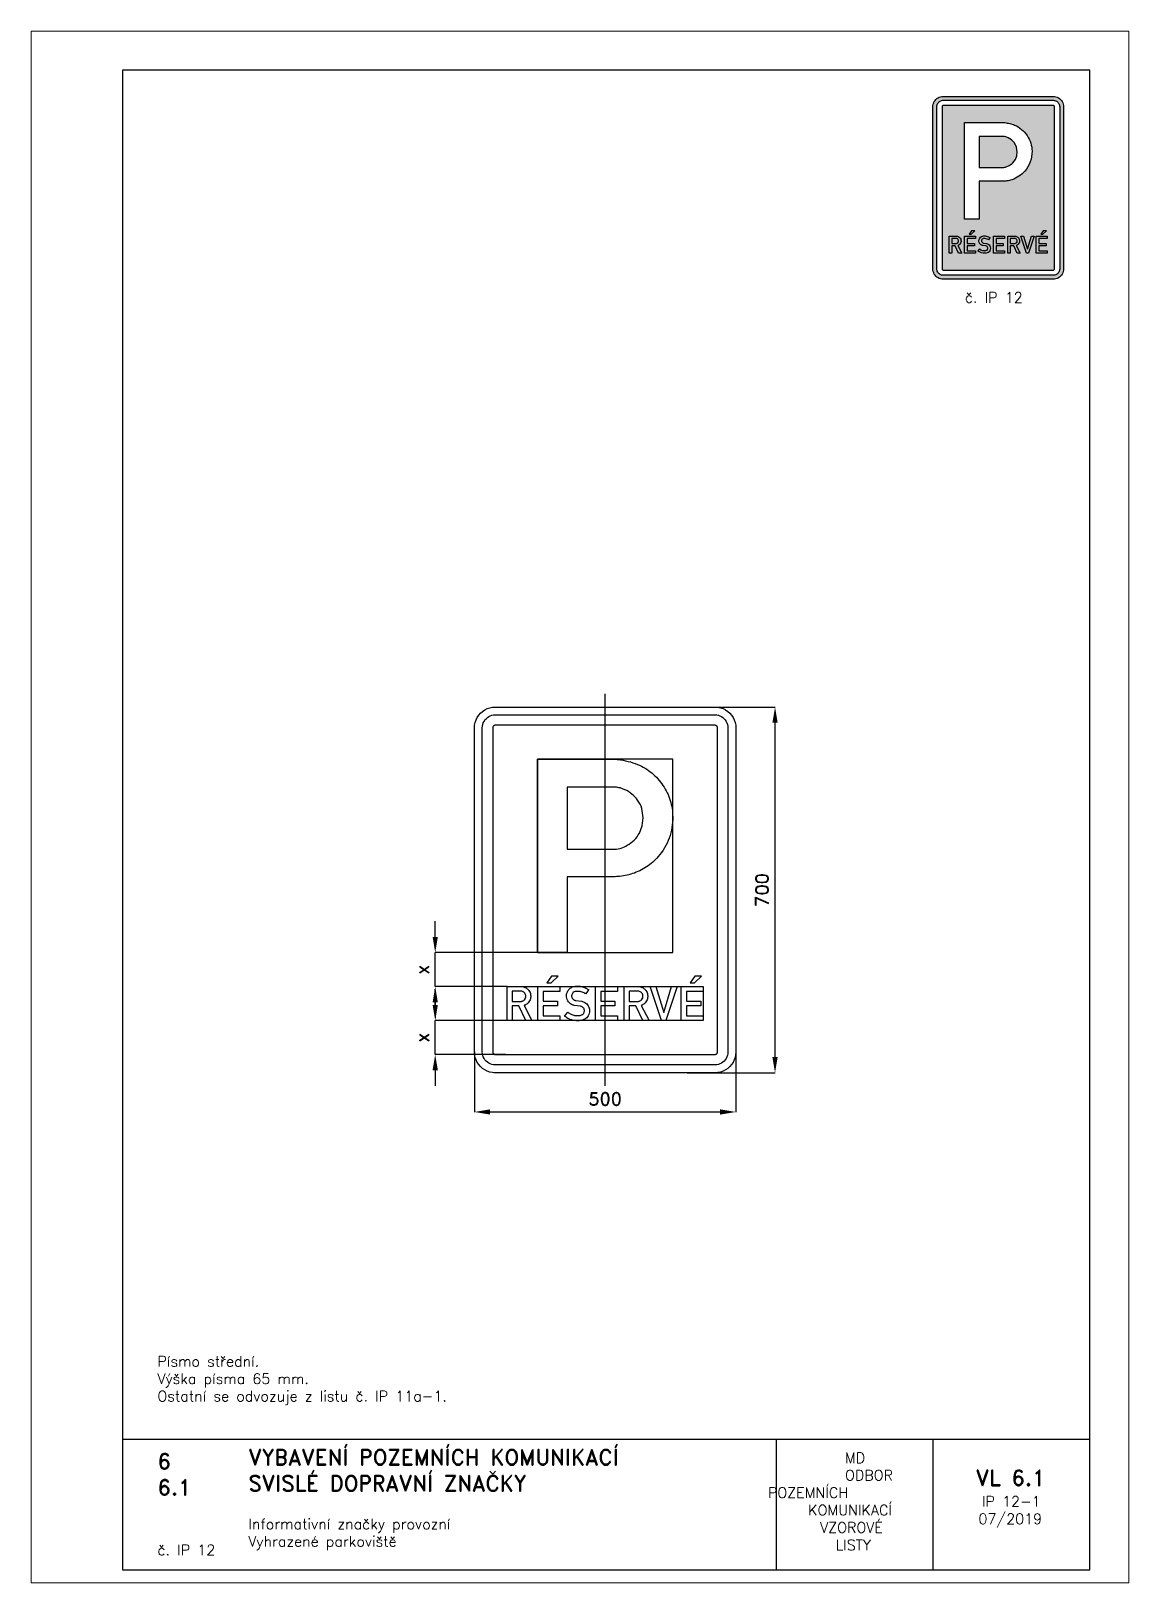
# Paper-space layout 'IP 12-1' of a CAD drawing. Header units: millimetres. Extents: x 0 to 210, y 0 to 297.
# The model-space entities are those that its viewports show. They can reach past a viewport. Long polylines and large blocks are cut down to what shows.
import ezdxf

# ---------------------------------------------------------------- set-up
doc = ezdxf.new("R2010")
doc.units = ezdxf.units.MM
doc.header["$LTSCALE"] = 5
doc.linetypes.add('ČERCHOVANÁX2', pattern=[2, 1, -0.5, 0, -0.5])
doc.linetypes.add('ČÁRKOVANÁX2', pattern=[1.5, 1, -0.5])
for name, color, linetype in [('Kóty', 2, 'Continuous'), ('Rozpiska', 7, 'Continuous'), ('Značka', 7, 'Continuous')]:
    doc.layers.add(name, color=color, linetype=linetype)
doc.layers.add('Rámeček', color=6, linetype='Continuous', plot=False)
doc.styles.get("Standard").update_dxf_attribs({"font": 'romand.shx', "height": 25})
doc.dimstyles.get("Standard").update_dxf_attribs({"dimtxt": 25, "dimasz": 30, "dimexe": 0.18, "dimexo": 0.0625, "dimgap": 12.5, "dimtad": 1, "dimdec": 0, "dimzin": 0, "dimdsep": 46, "dimtxsty": 'Standard', "dimcen": 0.09, "dimadec": 0, "dimazin": 0, "dimtfac": 1, "dimtdec": 0, "dimtofl": 0, "dimtmove": 0, "dimatfit": 3, "dimfxl": 1, "dimtolj": 1, "dimtzin": 0, "dimarcsym": 0})

psp = doc.layouts.new('IP 12-1')

# ---------------------------------------------------------------- texts
at = {"layer": 'Rozpiska', "color": 7, "attachment_point": 1}
for s, width, gutter_width, heights, insert, char_height in [('\\pi6.11905;č. IP 12', 25, 75, [0], (172.4999999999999, 247.0033418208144), 2), ('Písmo střední.\\PVýška písma 65 mm.{\\H1.83333x; }\\POstatní se odvozuje z listu č. IP 11a-1.{\\H1.55556x; }', 155.5010732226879, 100, [0], (24.16971776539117, 43.41559671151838), 2), ('6', 149.04217740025, 100, [0], (24.16971776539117, 24.77143633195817), 3), ('{\\C6;VYBAVENÍ POZEMNÍCH KOMUNIKACÍ\\P}SVISLÉ DOPRAVNÍ ZNAČKY{\\H1.34524x; }', 149.04217740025, 100, [0], (41.56166878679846, 25.56072462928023), 3), ('\\pi14.7414;{\\C6;MD\\P\\pi2.36044;}ODBOR POZEMNÍCH{\\H1.57143x; }\\P\\pi7.69378;KOMUNIKACÍ{\\H1.5x; }\\P\\pi9.97949;{\\C6;VZOROVÉ\\H1.47619x; \\H0.67742x;\\P\\pi12.93187;LISTY\\H1.26984x; }', 33.10184048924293, 100, [0], (140.9534725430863, 24.94523992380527), 2), ('\\pi1.03113;{\\H1.5x;\\C6;VL 6.1\\P\\pi2.22157;\\H0.66667x;IP 12-1\\H1.66666x; \\H0.6x;\\P\\pi1.5549;07/2019\\H1.80159x; }', 16.06225436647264, 100, [0], (179.6550617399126, 21.60975232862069), 2), ('6.1', 149.04217740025, 100, [0], (24.16971776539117, 19.77734483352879), 3), ('{\\C6;Informativní značky provozní\\P}Vyhrazené parkoviště{\\H1.83333x; }', 149.04217740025, 100, [0], (41.56166878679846, 12.28505153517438), 2), ('{\\C6;č. IP 12}', 18.33049291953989, 100, [2.666666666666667], (24.17850368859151, 7.314801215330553), 2)]:
    psp.add_mtext_dynamic_manual_height_columns(s, width=width, gutter_width=gutter_width, heights=heights, dxfattribs=dict(at, insert=insert, char_height=char_height))

msp = doc.modelspace()

# ---------------------------------------------------------------- blocks, each defined once
blk = doc.blocks.new('*D0')
at = {"layer": 'Defpoints', "color": 0, "transparency": 16777216}
for p in [(-250, -310), (250, -310), (250, -425)]:
    blk.add_point(p, dxfattribs=at)
at = {"layer": 'Kóty', "color": 0, "lineweight": -2, "transparency": 16777216}
for p, q in [((-250, -310.0625), (-250, -425.18)), ((250, -310.0625), (250, -425.18)), ((-220, -425), (220, -425))]:
    blk.add_line(p, q, dxfattribs=at)
at = {"layer": 'Kóty', "color": 0, "transparency": 16777216}
for points in [[(-220, -420), (-220, -430), (-250, -425)], [(220, -420), (220, -430), (250, -425)]]:
    blk.add_solid(points, dxfattribs=at)
at = {"layer": 'Kóty', "color": 0, "transparency": 16777216, "insert": (1.530808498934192e-15, -400), "char_height": 25, "attachment_point": 5}
blk.add_mtext('\\A1;500', dxfattribs=at)
blk = doc.blocks.new('*D1')
at = {"layer": 'Defpoints', "color": 0, "transparency": 16777216}
for p in [(134.4095221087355, 350), (325.0000000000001, 350), (156.8502423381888, -350)]:
    blk.add_point(p, dxfattribs=at)
at = {"layer": 'Kóty', "color": 0, "lineweight": -2, "transparency": 16777216}
for p, q in [((134.4720221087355, 350), (325.1800000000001, 350)), ((324.9999999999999, -320), (325.0000000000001, 320)), ((156.9127423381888, -350), (325.1799999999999, -350))]:
    blk.add_line(p, q, dxfattribs=at)
at = {"layer": 'Kóty', "color": 0, "transparency": 16777216}
for points in [[(320.0000000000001, 320), (330.0000000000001, 320), (325.0000000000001, 350)], [(319.9999999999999, -320), (329.9999999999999, -320), (324.9999999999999, -350)]]:
    blk.add_solid(points, dxfattribs=at)
at = {"layer": 'Kóty', "color": 0, "transparency": 16777216, "insert": (300, 4.000452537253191e-14), "char_height": 25, "attachment_point": 5, "rotation": 90}
blk.add_mtext('\\A1;700', dxfattribs=at)
blk = doc.blocks.new('*D2')
at = {"layer": 'Defpoints', "color": 0, "transparency": 16777216}
for p in [(-325, -119.9999999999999), (-129.1919999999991, -120), (-187.5995, -185)]:
    blk.add_point(p, dxfattribs=at)
at = {"layer": 'Kóty', "color": 0, "lineweight": -2, "transparency": 16777216}
for p, q in [((-325, -89.99999999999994), (-325, -59.99999999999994)), ((-129.2544999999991, -120), (-325.18, -119.9999999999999)), ((-187.662, -185), (-325.1800000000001, -184.9999999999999)), ((-325.0000000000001, -214.9999999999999), (-325.0000000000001, -244.9999999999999))]:
    blk.add_line(p, q, dxfattribs=at)
at = {"layer": 'Kóty', "color": 0, "transparency": 16777216}
for points in [[(-330, -89.99999999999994), (-320, -89.99999999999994), (-325, -119.9999999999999)], [(-330.0000000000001, -214.9999999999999), (-320.0000000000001, -214.9999999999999), (-325.0000000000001, -184.9999999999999)]]:
    blk.add_solid(points, dxfattribs=at)
at = {"layer": 'Kóty', "color": 0, "transparency": 16777216, "insert": (-350, -152.5), "char_height": 25, "attachment_point": 5, "rotation": 90}
blk.add_mtext('\\A1;x', dxfattribs=at)
blk = doc.blocks.new('*D3')
at = {"layer": 'Defpoints', "color": 0, "transparency": 16777216}
for p in [(-325, -249.9999999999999), (-187.5995, -250), (-190.4133080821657, -315)]:
    blk.add_point(p, dxfattribs=at)
at = {"layer": 'Kóty', "color": 0, "lineweight": -2, "transparency": 16777216}
for p, q in [((-325, -219.9999999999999), (-325, -189.9999999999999)), ((-187.662, -250), (-325.18, -249.9999999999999)), ((-190.4758080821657, -315), (-325.18, -315)), ((-325, -345), (-325, -375))]:
    blk.add_line(p, q, dxfattribs=at)
at = {"layer": 'Kóty', "color": 0, "transparency": 16777216}
for points in [[(-330, -219.9999999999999), (-320, -220), (-325, -249.9999999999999)], [(-330, -345), (-320, -345), (-325, -315)]]:
    blk.add_solid(points, dxfattribs=at)
at = {"layer": 'Kóty', "color": 0, "transparency": 16777216, "insert": (-349.9999999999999, -282.5000000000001), "char_height": 25, "attachment_point": 5, "rotation": 90}
blk.add_mtext('\\A1;x', dxfattribs=at)

# ---------------------------------------------------------------- dimensions: what is measured, and where the dimension line sits
at = {"layer": 'Kóty'}
dim = msp.add_linear_dim(base=(325.0000000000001, 350), p1=(156.8502423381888, -350), p2=(134.4095221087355, 350), angle=90, dimstyle='Standard', dxfattribs=at)
dim.commit()
dim.dimension.update_dxf_attribs({"geometry": '*D1', "text_midpoint": (300, 4.000452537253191e-14)})
for base, p1, p2, picture, middle in [((-325, -119.9999999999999), (-187.5995, -185), (-129.1919999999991, -120), '*D2', (-350, -152.5)), ((-325, -249.9999999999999), (-190.4133080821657, -315), (-187.5995, -250), '*D3', (-349.9999999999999, -282.5000000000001))]:
    dim = msp.add_linear_dim(base=base, p1=p1, p2=p2, angle=90, text='x', dimstyle='Standard', dxfattribs=at)
    dim.commit()
    dim.dimension.update_dxf_attribs({"geometry": picture, "text_midpoint": middle})
dim = msp.add_linear_dim(base=(250, -425), p1=(-250, -310), p2=(250, -310), dimstyle='Standard', dxfattribs=at)
dim.commit()
dim.dimension.update_dxf_attribs({"geometry": '*D0', "text_midpoint": (1.530808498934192e-15, -400)})

# ---------------------------------------------------------------- linework, layer by layer
at = {"layer": 'Kóty'}
for points in [[(-325.0000000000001, -185.0069999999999), (-325, -119.9999999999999)], [(-325, -315), (-325, -249.9999999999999)]]:
    msp.add_lwpolyline(points, dxfattribs=at)
at = {"layer": 'Značka', "color": 6, "linetype": 'ČERCHOVANÁX2', "ltscale": 5}
msp.add_lwpolyline([(0, -375), (0, 375)], dxfattribs=at)
at = {"layer": 'Značka', "color": 5}
for points in [[(-210, -350), (-210.2000000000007, -349.9995000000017), (-210.2999999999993, -349.9988000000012, -0.0321716), (-215.5, -349.6369999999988), (-220.6000000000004, -348.5822999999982), (-225.5, -346.9226999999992), (-230.1000000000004, -344.5885000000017), (-234.3999999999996, -341.7139999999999), (-238.2999999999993, -338.2842999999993), (-241.7000000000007, -334.4026000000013), (-244.6000000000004, -330.0905999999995), (-246.8999999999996, -325.460500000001), (-248.6000000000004, -320.5548999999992), (-249.7000000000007, -315.4766999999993), (-250, -310.3139999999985), (-250, -310.1569999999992), (-250, -310), (-250, 310), (-250, 310.1569999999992), (-250, 310.3139999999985), (-249.6000000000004, 315.4789999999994), (-248.6000000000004, 320.5550000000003), (-246.8999999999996, 325.4639999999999), (-244.6000000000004, 330.0910000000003), (-241.7000000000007, 334.4019999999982), (-238.2999999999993, 338.2839999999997), (-234.3999999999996, 341.7170000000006), (-230.1000000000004, 344.5889999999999), (-225.5, 346.905999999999), (-220.6000000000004, 348.5819999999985), (-215.5, 349.6539999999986, -0.0367311), (-210.2999999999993, 349.9989999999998), (-210.2000000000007, 350), (-210, 350), (210, 350), (210.2000000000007, 350), (210.2999999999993, 349.9989999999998, -0.0321716), (215.5, 349.6369999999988), (220.6000000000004, 348.5819999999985), (225.5, 346.9229999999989), (230.1000000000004, 344.5889999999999), (234.3999999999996, 341.7139999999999), (238.2999999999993, 338.2839999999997), (241.7000000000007, 334.4029999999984), (244.6000000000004, 330.0910000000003), (246.8999999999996, 325.4599999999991), (248.6000000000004, 320.5550000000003), (249.7000000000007, 315.476999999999), (250, 310.3139999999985), (250, 310.1569999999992), (250, 310), (250, -310), (250, -310.1569999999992), (250, -310.3139999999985), (249.6000000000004, -315.4791000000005), (248.6000000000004, -320.5548999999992), (246.8999999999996, -325.4635999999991), (244.6000000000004, -330.0905999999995), (241.7000000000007, -334.4016999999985), (238.2999999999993, -338.2842999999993), (234.3999999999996, -341.7171999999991), (230.1000000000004, -344.5885000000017), (225.5, -346.9061000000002), (220.6000000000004, -348.5822999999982), (215.5, -349.6542000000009, -0.0367341), (210.2999999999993, -349.9988000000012), (210.2000000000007, -349.9995999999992), (210, -350), (-210, -350)], [(-210, -335), (-210.1000000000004, -334.9997000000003), (-210.2000000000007, -334.9991999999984, -0.0321601), (-213.3999999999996, -334.7730999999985), (-216.6000000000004, -334.1139000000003), (-219.7000000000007, -333.0767000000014), (-222.6000000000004, -331.6178), (-225.2999999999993, -329.8211999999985), (-227.7000000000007, -327.6777000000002), (-229.7999999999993, -325.2515999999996), (-231.6000000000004, -322.5565999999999), (-233.1000000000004, -319.6627999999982), (-234.1000000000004, -316.5967999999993), (-234.7999999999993, -313.4229999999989), (-235, -310.1959999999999), (-235, -310.0980000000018), (-235, -310), (-235, 310), (-235, 310.0980000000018), (-235, 310.1959999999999), (-234.7999999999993, 313.4239999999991), (-234.1000000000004, 316.5970000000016), (-233.1000000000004, 319.6650000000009), (-231.6000000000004, 322.5570000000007), (-229.7999999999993, 325.2510000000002), (-227.7000000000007, 327.6779999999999), (-225.2999999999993, 329.8230000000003), (-222.6000000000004, 331.6179999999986), (-219.7000000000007, 333.0659999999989), (-216.6000000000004, 334.1140000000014), (-213.3999999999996, 334.7839999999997, -0.0367287), (-210.2000000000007, 334.9989999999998), (-210.1000000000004, 335), (-210, 335), (210, 335), (210.1000000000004, 335), (210.2000000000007, 334.9989999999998, -0.0321789), (213.3999999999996, 334.773000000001), (216.6000000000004, 334.1140000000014), (219.7000000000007, 333.0770000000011), (222.6000000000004, 331.6179999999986), (225.2999999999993, 329.8209999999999), (227.7000000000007, 327.6779999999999), (229.7999999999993, 325.2520000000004), (231.6000000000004, 322.5570000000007), (233.1000000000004, 319.6630000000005), (234.1000000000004, 316.5970000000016), (234.7999999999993, 313.4229999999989), (235, 310.1959999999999), (235, 310.0980000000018), (235, 310), (235, -310), (235, -310.0980000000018), (235, -310.1959999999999), (234.7999999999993, -313.4239999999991), (234.1000000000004, -316.5967999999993), (233.1000000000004, -319.6647999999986), (231.6000000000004, -322.5565999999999), (229.7999999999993, -325.2511000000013), (227.7000000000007, -327.6777000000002), (225.2999999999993, -329.8233), (222.6000000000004, -331.6178), (219.7000000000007, -333.0662999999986), (216.6000000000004, -334.1139000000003), (213.3999999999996, -334.7838999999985), (210.2000000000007, -334.9991999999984), (210.1000000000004, -334.9997000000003), (210, -335), (-210, -335)], [(-129.2000000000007, -119.9609999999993), (-129.2000000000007, 250.0390000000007), (20.5, 250.0390000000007), (22.70000000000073, 249.7540000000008), (24.89999999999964, 249.4599999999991, -0.0253522), (43.89999999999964, 246.0109999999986, -0.042933), (62.20000000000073, 240.018, -0.0795852), (89.39999999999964, 223.7220000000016, -0.076468), (110.5, 199.7419999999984, -0.0768591), (124.5, 171.2129999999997, -0.0757333), (129.2000000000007, 139.7710000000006, -0.09403439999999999), (122.6000000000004, 99.08699999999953, -0.0983727), (101.5, 63.84400000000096, -0.0732822), (79.20000000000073, 43.98800000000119, -0.067707), (52.39999999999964, 31.12199999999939, -0.0342059), (38.39999999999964, 27.28199999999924, -0.0378679), (24.10000000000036, 25.49499999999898), (21.70000000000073, 25.38300000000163), (19.29999999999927, 25.30199999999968), (-72.5, 25.30199999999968), (-72.5, -119.9609999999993), (-129.2000000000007, -119.9609999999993)], [(-72.5, 196.8899999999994), (-72.5, 77.87299999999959), (15.10000000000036, 77.87299999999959), (16.79999999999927, 77.875), (18.60000000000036, 77.91100000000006, 0.0671332), (30.89999999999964, 80.10099999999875, 0.0577061), (42.39999999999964, 85.31100000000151, 0.07172569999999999), (55.70000000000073, 95.39600000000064, 0.0745311), (65.5, 108.7829999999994), (71.10000000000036, 122.7849999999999), (72.79999999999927, 137.844000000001), (70.10000000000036, 155.7910000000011, 0.08373560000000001), (62.10000000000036, 171.9150000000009, 0.0733358), (51.29999999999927, 183.4540000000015, 0.0660673), (37.79999999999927, 191.648000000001), (28.70000000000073, 195.0410000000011, 0.0492476), (19.20000000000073, 196.6970000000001), (17.70000000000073, 196.8050000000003), (16.29999999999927, 196.8899999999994), (-72.5, 196.8899999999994)], [(-187.5995, -250), (-187.5995, -185), (-160.2385, -185), (-159.8457, -185.004), (-159.4530999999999, -185.014, -0.05287509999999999), (-156.3955, -185.46, -0.0452575), (-153.454, -186.503, -0.068752), (-149.109, -189.113, -0.0741076), (-145.681, -192.82, -0.062851), (-143.64, -196.494, -0.05966269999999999), (-142.546, -200.553, -0.05513490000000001), (-142.324, -204.494, -0.05518150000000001), (-142.966, -208.386, -0.0623071), (-144.616, -212.541, -0.0630457), (-147.245, -216.166, -0.052742), (-149.947, -218.621, -0.0551957), (-153.0889999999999, -220.432, -0.0114104), (-153.97, -220.811), (-154.862, -221.163), (-139.946, -250), (-151.633, -250), (-164.9104, -222.145), (-177.7141, -222.145), (-177.7141, -250), (-187.5995, -250)], [(-177.7141, -193.761), (-177.7141, -213.471), (-161.7619999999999, -213.471), (-161.3658, -213.454), (-160.9698, -213.431, 0.040793), (-159.1650999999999, -213.155, 0.0494109), (-157.4286, -212.557, 0.110772), (-154.032, -210.071, 0.114757), (-152.005, -206.362, 0.08516699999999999), (-151.544, -203.47, 0.0800837), (-152.039, -200.6, 0.08408500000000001), (-153.49, -197.756, 0.081229), (-155.7969000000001, -195.515, 0.0671005), (-157.9551, -194.306, 0.0821279), (-160.3266, -193.789), (-160.6108, -193.772), (-160.8953, -193.761), (-177.7141, -193.761)], [(-71.03999999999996, -234.061), (-70.42799999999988, -234.575), (-69.80700000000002, -235.077, 0.0391025), (-66.827, -237.044, 0.0320872), (-63.57799999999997, -238.578, 0.0326468), (-60.08999999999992, -239.779, 0.0398948), (-56.49600000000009, -240.46, 0.0244834), (-54.07200000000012, -240.632, 0.0143254), (-51.61400000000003, -240.616, 0.0353125), (-47.93599999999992, -240.302, 0.08414880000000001), (-44.50500000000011, -239.16, 0.0552002), (-42.91100000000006, -238.141, 0.0560403), (-41.57299999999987, -236.79, 0.0573166), (-40.54099999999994, -235.179, 0.056922), (-39.90100000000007, -233.378, 0.0628303), (-39.64200000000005, -231.302, 0.0644265), (-39.91399999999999, -229.22, 0.0858559), (-41.03700000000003, -226.608, 0.0891902), (-42.97399999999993, -224.535, 0.0718193), (-45.01600000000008, -223.337, 0.0592944), (-47.28800000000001, -222.707), (-47.56500000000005, -222.661), (-47.84300000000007, -222.619), (-59.17000000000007, -221.17), (-59.62699999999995, -221.035), (-60.08400000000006, -220.899, -0.0177792), (-62.27199999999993, -220.162, -0.03230420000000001), (-64.36999999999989, -219.213, -0.0621816), (-67.56400000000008, -217.03, -0.0552754), (-70.19299999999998, -214.135, -0.0688244), (-72.69900000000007, -209.734, -0.07290139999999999), (-73.87699999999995, -204.839, -0.0746669), (-73.73500000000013, -199.804, -0.0722564), (-72.13000000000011, -194.973, -0.09460539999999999), (-68.01199999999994, -189.287, -0.103595), (-62.13599999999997, -185.636, -0.0552101), (-58.41599999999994, -184.587, -0.0350965), (-54.55299999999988, -184.221, -0.0294113), (-50.20399999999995, -184.308, -0.0306372), (-45.91300000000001, -184.912, -0.0329365), (-41.26400000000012, -186.13, -0.0299135), (-36.79300000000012, -187.925, -0.0195783), (-34.53199999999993, -189.06, -0.0289275), (-32.39799999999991, -190.403), (-31.98000000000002, -190.705), (-31.56600000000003, -191.012), (-37.14499999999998, -199.009), (-37.86900000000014, -198.561), (-38.60100000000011, -198.122, 0.0318305), (-42.03999999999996, -196.392, 0.0354862), (-45.66300000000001, -195.143, 0.0379125), (-49.35599999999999, -194.377, 0.0356122), (-53.20499999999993, -194.161, 0.05695459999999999), (-57.28800000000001, -194.561, 0.118689), (-60.84300000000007, -196.24, 0.08958150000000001), (-62.654, -198.208, 0.0771487), (-63.75399999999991, -200.695, 0.05096369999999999), (-64.07299999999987, -202.375, 0.0550009), (-64.03199999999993, -204.067, 0.07657230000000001), (-63.35899999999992, -206.448, 0.07020939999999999), (-62.02099999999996, -208.556, 0.053211), (-60.73599999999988, -209.854, 0.0574246), (-59.21100000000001, -210.831, 0.0305619), (-58.38599999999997, -211.193, 0.0329749), (-57.52500000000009, -211.447, 0.019641), (-56.85500000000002, -211.573, 0.00652478), (-56.17799999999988, -211.664), (-45.45299999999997, -213.072), (-45.08300000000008, -213.116), (-44.71499999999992, -213.167, -0.05769059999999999), (-41.70000000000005, -213.994, -0.0453557), (-38.88499999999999, -215.435, -0.06210830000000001), (-35.12899999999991, -218.343, -0.0684562), (-32.26299999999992, -222.097, -0.0673561), (-30.43900000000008, -226.276, -0.0645469), (-29.75800000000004, -230.805, -0.0735355), (-30.28899999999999, -236.056, -0.07569139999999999), (-32.3309999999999, -240.92, -0.06567730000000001), (-35.06099999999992, -244.514, -0.06668289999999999), (-38.60699999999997, -247.258, -0.056078), (-42.42000000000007, -249.011, -0.0382879), (-46.52199999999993, -250.0271, -0.0422), (-52.39100000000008, -250.609, -0.0424756), (-58.24900000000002, -250.1964, -0.0406802), (-63.97299999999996, -248.921, -0.0369096), (-69.44799999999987, -246.77, -0.0289572), (-73.02399999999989, -244.874, -0.0389463), (-76.2940000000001, -242.525), (-76.86300000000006, -242.042), (-77.42399999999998, -241.55), (-71.03999999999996, -234.061)], [(36.28500000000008, -250), (36.28500000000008, -185), (63.64599999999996, -185), (64.03899999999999, -185.004), (64.43100000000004, -185.014, -0.0528746), (67.48900000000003, -185.46, -0.0452559), (70.43000000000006, -186.503, -0.068752), (74.77500000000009, -189.113, -0.0741098), (78.20299999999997, -192.82, -0.06284630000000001), (80.24400000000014, -196.494, -0.05966269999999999), (81.33799999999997, -200.553, -0.0551465), (81.56099999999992, -204.494, -0.05517200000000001), (80.91800000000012, -208.386, -0.0623054), (79.26800000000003, -212.541, -0.063043), (76.63900000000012, -216.166, -0.05274069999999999), (73.9369999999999, -218.621, -0.0551955), (70.79600000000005, -220.432, -0.0114136), (69.91399999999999, -220.811), (69.02199999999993, -221.163), (83.9380000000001, -250), (72.25199999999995, -250), (58.97399999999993, -222.145), (46.17000000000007, -222.145), (46.17000000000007, -250), (36.28500000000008, -250)], [(46.17000000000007, -193.761), (46.17000000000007, -213.471), (62.12200000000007, -213.471), (62.51900000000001, -213.454, 0.00596575), (62.91499999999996, -213.431, 0.0407925), (64.71900000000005, -213.155, 0.0494097), (66.4559999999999, -212.557, 0.110775), (69.85300000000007, -210.071, 0.114759), (71.8789999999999, -206.362, 0.085162), (72.33999999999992, -203.47, 0.0800863), (71.84500000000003, -200.6, 0.0840915), (70.39499999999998, -197.756, 0.0812272), (68.08699999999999, -195.515, 0.0670965), (65.92900000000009, -194.306, 0.0821242), (63.55799999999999, -193.789), (63.27399999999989, -193.772), (62.98900000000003, -193.761), (46.17000000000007, -193.761)]]:
    msp.add_lwpolyline(points, format="xyb", dxfattribs=at)
for points in [[(-210, -315), (210, -315), (210, -315), (210, -315), (210.7000000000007, -314.9550000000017), (211.2999999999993, -314.8230000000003), (211.8999999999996, -314.6150000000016), (212.5, -314.3240000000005), (213.1000000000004, -313.9639999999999), (213.5, -313.5360000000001), (214, -313.0499999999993), (214.2999999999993, -312.5109999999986), (214.6000000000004, -311.9330000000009), (214.7999999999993, -311.3189999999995), (215, -310.6850000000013), (215, -310.0390000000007), (215, -310.0200000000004), (215, -310), (215, 310), (215, 310.0200000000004), (215, 310.0390000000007), (215, 310.6850000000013), (214.7999999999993, 311.3189999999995), (214.6000000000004, 311.9330000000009), (214.2999999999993, 312.5109999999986), (214, 313.0499999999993), (213.5, 313.5360000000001), (213.1000000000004, 313.9650000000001), (212.5, 314.3240000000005), (211.8999999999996, 314.6130000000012), (211.2999999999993, 314.8230000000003), (210.7000000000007, 314.9569999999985), (210, 315), (210, 315), (210, 315), (-210, 315), (-210, 315), (-210, 315), (-210.7000000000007, 314.9550000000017), (-211.2999999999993, 314.8230000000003), (-211.8999999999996, 314.6150000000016), (-212.5, 314.3240000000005), (-213.1000000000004, 313.9639999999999), (-213.5, 313.5360000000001), (-214, 313.0499999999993), (-214.2999999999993, 312.5109999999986), (-214.6000000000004, 311.9330000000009), (-214.7999999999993, 311.3189999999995), (-215, 310.6850000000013), (-215, 310.0390000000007), (-215, 310.0200000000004), (-215, 310), (-215, -310), (-215, -310.0200000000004), (-215, -310.0390000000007), (-215, -310.6850000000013), (-214.7999999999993, -311.3189999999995), (-214.6000000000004, -311.9330000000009), (-214.2999999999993, -312.5109999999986), (-214, -313.0499999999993), (-213.5, -313.5360000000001), (-213.1000000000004, -313.9650000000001), (-212.5, -314.3240000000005), (-211.8999999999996, -314.6130000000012), (-211.2999999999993, -314.8230000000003), (-210.7000000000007, -314.9569999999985), (-210, -315), (-210, -315), (-210, -315)], [(-111.212, -177.896), (-103.36, -177.896), (-89.78800000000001, -165.104), (-102.58, -165.104), (-111.212, -177.896)], [(162.788, -177.896), (170.6399999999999, -177.896), (184.212, -165.104), (171.4200000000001, -165.104), (162.788, -177.896)], [(-128.571, -250), (-128.571, -185.007), (-86.63300000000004, -185.007), (-86.63300000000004, -194.378), (-118.706, -194.378), (-118.706, -212.909), (-91.36599999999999, -212.909), (-91.36599999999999, -221.617), (-118.706, -221.617), (-118.706, -240.765), (-86.70699999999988, -240.765), (-86.70699999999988, -250), (-128.571, -250)], [(-18.38300000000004, -250), (-18.38300000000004, -185.007), (23.55600000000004, -185.007), (23.55600000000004, -194.378), (-8.518000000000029, -194.378), (-8.518000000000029, -212.909), (18.82299999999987, -212.909), (18.82299999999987, -221.617), (-8.518000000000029, -221.617), (-8.518000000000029, -240.765), (23.48099999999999, -240.765), (23.48099999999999, -250), (-18.38300000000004, -250)], [(107.893, -249.993), (86.37599999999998, -185), (96.93100000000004, -185), (111.9829999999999, -234.942), (127.075, -185), (137.5360000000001, -185), (116.059, -249.993), (107.893, -249.993)], [(145.6610000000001, -250), (145.6610000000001, -185.007), (187.5989999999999, -185.007), (187.5989999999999, -194.378), (155.5260000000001, -194.378), (155.5260000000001, -212.909), (182.867, -212.909), (182.867, -221.617), (155.5260000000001, -221.617), (155.5260000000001, -240.765), (187.5250000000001, -240.765), (187.5250000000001, -250), (145.6610000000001, -250)]]:
    msp.add_lwpolyline(points, dxfattribs=at)
at = {"layer": 'Značka', "color": 6, "linetype": 'ČÁRKOVANÁX2', "ltscale": 2.5}
msp.add_lwpolyline([(-129.2000000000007, -119.9609999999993), (129.1829999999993, -119.9609999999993), (129.1829999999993, 250.0390000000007), (-129.2000000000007, 250.0390000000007)], close=True, dxfattribs=at)
msp.add_lwpolyline([(-187.5995, -250), (-187.5995, -185), (187.5999999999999, -185), (187.5999999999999, -250), (-187.5995, -250)], dxfattribs=at)

msp.set_redraw_order([(e.dxf.handle, doc.entitydb.next_handle()) for e in msp.query("TEXT MTEXT ATTDEF DIMENSION ARC_DIMENSION")])  # texts and dimensions are drawn at this point

# ---------------------------------------------------------------- hatches: boundary and pattern name
at = {"layer": 'Značka'}
h = psp.add_hatch(color=170, dxfattribs=at)
h.dxf.hatch_style = 1
edge = h.paths.add_edge_path(flags=0)
edge.add_line((178.54, 261.0019499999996), (178.54, 279.5019499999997))
edge.add_line((178.54, 279.5019499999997), (186.0249999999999, 279.5019499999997))
edge.add_line((186.0249999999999, 279.5019499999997), (186.1349999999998, 279.4876999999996))
edge.add_line((186.1349999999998, 279.4876999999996), (186.2449999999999, 279.4729999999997))
edge.add_arc((185.0205502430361, 270.0247728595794), 9.527238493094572, 76.80681597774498, 82.6158678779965, ccw=False)
edge.add_arc((185.9095587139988, 273.8285448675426), 5.620960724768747, 66.95395994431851, 76.78021101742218, ccw=False)
edge.add_arc((186.2471337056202, 274.3491478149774), 5.010895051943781, 49.97126012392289, 68.17560148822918, ccw=False)
edge.add_arc((186.1006407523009, 274.1577538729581), 5.25168108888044, 32.598624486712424, 50.09046620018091, ccw=False)
edge.add_arc((186.2675555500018, 274.0128696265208), 5.193445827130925, 17.339061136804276, 34.937966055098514, ccw=False)
edge.add_arc((186.1868520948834, 274.0039255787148), 5.273170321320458, -0.1670640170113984, 17.170492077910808, ccw=False)
edge.add_arc((185.9319772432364, 273.8414713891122), 5.529978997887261, -19.953226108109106, 1.5240523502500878, ccw=False)
edge.add_arc((186.1667046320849, 273.7289876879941), 5.271018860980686, 317.8566748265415, 340.32537292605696, ccw=False)
edge.add_arc((186.1486189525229, 273.4793438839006), 5.120720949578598, 303.2998447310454, 320.064121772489, ccw=False)
edge.add_arc((185.925721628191, 273.8025642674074), 5.513253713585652, 287.8971972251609, 303.39176448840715, ccw=False)
edge.add_line((187.6199999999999, 268.5560999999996), (186.9199999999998, 268.3640999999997))
edge.add_arc((185.9738981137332, 273.0295576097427), 4.760420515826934, 272.7826048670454, 281.4634827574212, ccw=False)
edge.add_line((186.2049999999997, 268.2747499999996), (186.085, 268.2691499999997))
edge.add_line((186.085, 268.2691499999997), (185.9649999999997, 268.2650999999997))
edge.add_line((185.9649999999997, 268.2650999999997), (181.375, 268.2650999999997))
edge.add_line((181.375, 268.2650999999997), (181.375, 261.0019499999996))
edge.add_line((181.375, 261.0019499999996), (178.54, 261.0019499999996))
edge = h.paths.add_edge_path(flags=0)
edge.add_line((181.375, 276.8444999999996), (181.375, 270.8936499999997))
edge.add_line((181.375, 270.8936499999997), (185.7549999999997, 270.8936499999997))
edge.add_line((185.7549999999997, 270.8936499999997), (185.8399999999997, 270.8937499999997))
edge.add_line((185.8399999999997, 270.8937499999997), (185.9299999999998, 270.8955499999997))
edge.add_arc((185.8316816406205, 273.229553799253), 2.336073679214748, 272.4121205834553, 287.7791771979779)
edge.add_line((186.5449999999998, 271.0050499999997), (187.1199999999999, 271.2655499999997))
edge.add_arc((185.7031895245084, 273.8246486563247), 2.92512185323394, 298.9705152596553, 315.3734357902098)
edge.add_line((187.7849999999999, 271.7697999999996), (188.2749999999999, 272.4391499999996))
edge.add_line((188.2749999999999, 272.4391499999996), (188.5549999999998, 273.1392499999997))
edge.add_line((188.5549999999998, 273.1392499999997), (188.6399999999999, 273.8921999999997))
edge.add_line((188.6399999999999, 273.8921999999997), (188.5049999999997, 274.7895499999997))
edge.add_line((188.5049999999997, 274.7895499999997), (188.1049999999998, 275.5957499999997))
edge.add_line((188.1049999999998, 275.5957499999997), (187.5649999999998, 276.1726999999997))
edge.add_line((187.5649999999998, 276.1726999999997), (186.8899999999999, 276.5823999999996))
edge.add_line((186.8899999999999, 276.5823999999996), (186.4349999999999, 276.7520499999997))
edge.add_arc((185.778406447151, 274.3892297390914), 2.452352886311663, 74.4701578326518, 85.75343493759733)
edge.add_line((185.9599999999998, 276.8348499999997), (185.8849999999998, 276.8402499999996))
edge.add_line((185.8849999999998, 276.8402499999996), (185.8149999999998, 276.8444999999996))
edge.add_line((185.8149999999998, 276.8444999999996), (181.375, 276.8444999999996))
edge = h.paths.add_edge_path(flags=16)
edge.add_line((174.5, 250.2499999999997), (174.4949999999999, 250.2500149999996))
edge.add_line((174.4949999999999, 250.2500149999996), (174.4899999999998, 250.2500399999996))
edge.add_arc((174.4977369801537, 251.4974365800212), 1.247420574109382, 262.2721961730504, 269.64462735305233, ccw=False)
edge.add_line((174.3299999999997, 250.2613449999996), (174.1699999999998, 250.2943049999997))
edge.add_line((174.1699999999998, 250.2943049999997), (174.0149999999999, 250.3461649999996))
edge.add_line((174.0149999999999, 250.3461649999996), (173.8699999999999, 250.4191099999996))
edge.add_line((173.8699999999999, 250.4191099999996), (173.7349999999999, 250.5089399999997))
edge.add_line((173.7349999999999, 250.5089399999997), (173.6149999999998, 250.6161149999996))
edge.add_line((173.6149999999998, 250.6161149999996), (173.5099999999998, 250.7374199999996))
edge.add_line((173.5099999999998, 250.7374199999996), (173.4199999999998, 250.8721699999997))
edge.add_line((173.4199999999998, 250.8721699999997), (173.3449999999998, 251.0168599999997))
edge.add_line((173.3449999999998, 251.0168599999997), (173.2950000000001, 251.1701599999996))
edge.add_line((173.2950000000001, 251.1701599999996), (173.2599999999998, 251.3288499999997))
edge.add_line((173.2599999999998, 251.3288499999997), (173.25, 251.4901999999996))
edge.add_line((173.25, 251.4901999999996), (173.25, 251.4950999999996))
edge.add_line((173.25, 251.4950999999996), (173.25, 251.4999999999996))
edge.add_line((173.25, 251.4999999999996), (173.25, 282.4999999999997))
edge.add_line((173.25, 282.4999999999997), (173.25, 282.5048999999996))
edge.add_line((173.25, 282.5048999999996), (173.25, 282.5097999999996))
edge.add_line((173.25, 282.5097999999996), (173.2599999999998, 282.6711999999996))
edge.add_line((173.2599999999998, 282.6711999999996), (173.2950000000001, 282.8298499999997))
edge.add_line((173.2950000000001, 282.8298499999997), (173.3449999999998, 282.9832499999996))
edge.add_line((173.3449999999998, 282.9832499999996), (173.4199999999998, 283.1278499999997))
edge.add_line((173.4199999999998, 283.1278499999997), (173.5099999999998, 283.2625499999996))
edge.add_line((173.5099999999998, 283.2625499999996), (173.6149999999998, 283.3838999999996))
edge.add_line((173.6149999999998, 283.3838999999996), (173.7349999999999, 283.4911499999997))
edge.add_line((173.7349999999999, 283.4911499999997), (173.8699999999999, 283.5808999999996))
edge.add_line((173.8699999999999, 283.5808999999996), (174.0149999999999, 283.6532999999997))
edge.add_line((174.0149999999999, 283.6532999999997), (174.1699999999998, 283.7056999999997))
edge.add_line((174.1699999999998, 283.7056999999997), (174.3299999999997, 283.7391999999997))
edge.add_line((174.3299999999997, 283.7391999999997), (174.4899999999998, 283.7499499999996))
edge.add_line((174.4899999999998, 283.7499499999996), (174.4949999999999, 283.7499999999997))
edge.add_line((174.4949999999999, 283.7499999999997), (174.5, 283.7499999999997))
edge.add_line((174.5, 283.7499999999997), (195.4999999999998, 283.7499999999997))
edge.add_line((195.4999999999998, 283.7499999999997), (195.5049999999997, 283.7499999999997))
edge.add_line((195.5049999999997, 283.7499999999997), (195.5099999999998, 283.7499499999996))
edge.add_arc((195.5023534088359, 282.503286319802), 1.246687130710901, 82.27181423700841, 89.64857249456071, ccw=False)
edge.add_line((195.6699999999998, 283.7386499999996), (195.8299999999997, 283.7056999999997))
edge.add_line((195.8299999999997, 283.7056999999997), (195.9849999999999, 283.6538499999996))
edge.add_line((195.9849999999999, 283.6538499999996), (196.1299999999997, 283.5808999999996))
edge.add_line((196.1299999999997, 283.5808999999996), (196.2649999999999, 283.4910499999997))
edge.add_line((196.2649999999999, 283.4910499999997), (196.3849999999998, 283.3838999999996))
edge.add_line((196.3849999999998, 283.3838999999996), (196.4899999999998, 283.2625999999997))
edge.add_line((196.4899999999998, 283.2625999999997), (196.5799999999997, 283.1278499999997))
edge.add_line((196.5799999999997, 283.1278499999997), (196.6549999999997, 282.9831499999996))
edge.add_line((196.6549999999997, 282.9831499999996), (196.7049999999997, 282.8298499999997))
edge.add_line((196.7049999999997, 282.8298499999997), (196.7399999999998, 282.6711499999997))
edge.add_line((196.7399999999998, 282.6711499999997), (196.7499999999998, 282.5097999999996))
edge.add_line((196.7499999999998, 282.5097999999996), (196.7499999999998, 282.5048999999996))
edge.add_line((196.7499999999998, 282.5048999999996), (196.7499999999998, 282.4999999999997))
edge.add_line((196.7499999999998, 282.4999999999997), (196.7499999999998, 251.4999999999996))
edge.add_line((196.7499999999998, 251.4999999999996), (196.7499999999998, 251.4950999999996))
edge.add_line((196.7499999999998, 251.4950999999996), (196.7499999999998, 251.4901999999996))
edge.add_line((196.7499999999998, 251.4901999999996), (196.7399999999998, 251.3287999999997))
edge.add_line((196.7399999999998, 251.3287999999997), (196.7049999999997, 251.1701599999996))
edge.add_line((196.7049999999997, 251.1701599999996), (196.6549999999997, 251.0167599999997))
edge.add_line((196.6549999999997, 251.0167599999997), (196.5799999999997, 250.8721699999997))
edge.add_line((196.5799999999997, 250.8721699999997), (196.4899999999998, 250.7374449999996))
edge.add_line((196.4899999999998, 250.7374449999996), (196.3849999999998, 250.6161149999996))
edge.add_line((196.3849999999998, 250.6161149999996), (196.2649999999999, 250.5088349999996))
edge.add_line((196.2649999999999, 250.5088349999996), (196.1299999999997, 250.4191099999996))
edge.add_line((196.1299999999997, 250.4191099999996), (195.9849999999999, 250.3466849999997))
edge.add_line((195.9849999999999, 250.3466849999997), (195.8299999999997, 250.2943049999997))
edge.add_line((195.8299999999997, 250.2943049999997), (195.6699999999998, 250.2608049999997))
edge.add_line((195.6699999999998, 250.2608049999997), (195.5099999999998, 250.2500399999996))
edge.add_line((195.5099999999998, 250.2500399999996), (195.5049999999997, 250.2500149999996))
edge.add_line((195.5049999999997, 250.2500149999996), (195.4999999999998, 250.2499999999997))
edge.add_line((195.4999999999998, 250.2499999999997), (174.5, 250.2499999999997))
h.paths.add_polyline_path([(174.5, 251.2499999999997), (195.4999999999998, 251.2499999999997), (195.5349999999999, 251.2522499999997), (195.5649999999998, 251.2588499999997), (195.5949999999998, 251.2692499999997), (195.6249999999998, 251.2837999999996), (195.6549999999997, 251.3017999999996), (195.6749999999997, 251.3231999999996), (195.6999999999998, 251.3474999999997), (195.7149999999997, 251.3744499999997), (195.7299999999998, 251.4033499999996), (195.7399999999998, 251.4340499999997), (195.75, 251.4657499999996), (195.75, 251.4980499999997), (195.75, 251.4989999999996), (195.75, 251.4999999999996), (195.75, 282.4999999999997), (195.75, 282.5009999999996), (195.75, 282.5019499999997), (195.75, 282.5342499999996), (195.7399999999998, 282.5659499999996), (195.7299999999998, 282.5966499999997), (195.7149999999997, 282.6255499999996), (195.6999999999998, 282.6524999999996), (195.6749999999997, 282.6767999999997), (195.6549999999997, 282.6982499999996), (195.6249999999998, 282.7161999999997), (195.5949999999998, 282.7306499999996), (195.5649999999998, 282.7411499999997), (195.5349999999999, 282.7478499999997), (195.4999999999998, 282.7499999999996), (174.5, 282.7499999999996), (174.4649999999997, 282.7477499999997), (174.4349999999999, 282.7411499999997), (174.4049999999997, 282.7307499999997), (174.3749999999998, 282.7161999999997), (174.3449999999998, 282.6981999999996), (174.3249999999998, 282.6767999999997), (174.2999999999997, 282.6524999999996), (174.2849999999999, 282.6255499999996), (174.27, 282.5966499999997), (174.2599999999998, 282.5659499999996), (174.2499999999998, 282.5342499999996), (174.2499999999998, 282.5019499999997), (174.2499999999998, 282.5009999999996), (174.2499999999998, 282.4999999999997), (174.2499999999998, 251.4999999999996), (174.2499999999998, 251.4989999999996), (174.2499999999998, 251.4980499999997), (174.2499999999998, 251.4657499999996), (174.2599999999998, 251.4340499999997), (174.27, 251.4033499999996), (174.2849999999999, 251.3744499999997), (174.2999999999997, 251.3474999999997), (174.3249999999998, 251.3231999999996), (174.3449999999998, 251.3017499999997), (174.3749999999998, 251.2837999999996), (174.4049999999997, 251.2693499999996), (174.4349999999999, 251.2588499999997), (174.4649999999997, 251.2521499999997)], flags=0)
edge = h.paths.add_edge_path()
edge.add_line((174.5, 249.4999999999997), (174.4899999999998, 249.5000249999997))
edge.add_line((174.4899999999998, 249.5000249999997), (174.4849999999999, 249.5000599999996))
edge.add_arc((174.4953448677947, 251.5262230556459), 2.026189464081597, 262.33242950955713, 269.7074706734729, ccw=False)
edge.add_line((174.2249999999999, 249.5181499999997), (173.9699999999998, 249.5708849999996))
edge.add_line((173.9699999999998, 249.5708849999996), (173.7249999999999, 249.6538649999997))
edge.add_line((173.7249999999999, 249.6538649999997), (173.4949999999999, 249.7705749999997))
edge.add_line((173.4949999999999, 249.7705749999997), (173.2799999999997, 249.9142999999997))
edge.add_line((173.2799999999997, 249.9142999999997), (173.0849999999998, 250.0857849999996))
edge.add_line((173.0849999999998, 250.0857849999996), (172.915, 250.2798699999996))
edge.add_line((172.915, 250.2798699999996), (172.77, 250.4954699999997))
edge.add_line((172.77, 250.4954699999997), (172.6549999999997, 250.7269749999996))
edge.add_line((172.6549999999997, 250.7269749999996), (172.5699999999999, 250.9722549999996))
edge.add_line((172.5699999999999, 250.9722549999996), (172.5149999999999, 251.2261649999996))
edge.add_line((172.5149999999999, 251.2261649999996), (172.4999999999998, 251.4842999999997))
edge.add_line((172.4999999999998, 251.4842999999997), (172.4999999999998, 251.4921499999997))
edge.add_line((172.4999999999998, 251.4921499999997), (172.4999999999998, 251.4999999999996))
edge.add_line((172.4999999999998, 251.4999999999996), (172.4999999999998, 282.4999999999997))
edge.add_line((172.4999999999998, 282.4999999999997), (172.4999999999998, 282.5078499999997))
edge.add_line((172.4999999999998, 282.5078499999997), (172.4999999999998, 282.5156999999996))
edge.add_line((172.4999999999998, 282.5156999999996), (172.52, 282.7739499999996))
edge.add_line((172.52, 282.7739499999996), (172.5699999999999, 283.0277499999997))
edge.add_line((172.5699999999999, 283.0277499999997), (172.6549999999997, 283.2731999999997))
edge.add_line((172.6549999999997, 283.2731999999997), (172.77, 283.5045499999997))
edge.add_line((172.77, 283.5045499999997), (172.915, 283.7200999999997))
edge.add_line((172.915, 283.7200999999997), (173.0849999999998, 283.9141999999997))
edge.add_line((173.0849999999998, 283.9141999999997), (173.2799999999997, 284.0858499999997))
edge.add_line((173.2799999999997, 284.0858499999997), (173.4949999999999, 284.2294499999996))
edge.add_line((173.4949999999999, 284.2294499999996), (173.7249999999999, 284.3452999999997))
edge.add_line((173.7249999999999, 284.3452999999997), (173.9699999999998, 284.4290999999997))
edge.add_line((173.9699999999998, 284.4290999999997), (174.2249999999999, 284.4826999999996))
edge.add_line((174.2249999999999, 284.4826999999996), (174.4849999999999, 284.4999499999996))
edge.add_line((174.4849999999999, 284.4999499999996), (174.4899999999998, 284.4999999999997))
edge.add_line((174.4899999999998, 284.4999999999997), (174.5, 284.4999999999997))
edge.add_line((174.5, 284.4999999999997), (195.4999999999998, 284.4999999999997))
edge.add_line((195.4999999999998, 284.4999999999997), (195.5099999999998, 284.4999999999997))
edge.add_line((195.5099999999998, 284.4999999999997), (195.5149999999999, 284.4999499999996))
edge.add_arc((195.5045775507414, 282.4737819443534), 2.02619486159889, 82.33023644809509, 89.70527761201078, ccw=False)
edge.add_line((195.7749999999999, 284.4818499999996), (196.0299999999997, 284.4290999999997))
edge.add_line((196.0299999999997, 284.4290999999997), (196.2749999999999, 284.3461499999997))
edge.add_line((196.2749999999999, 284.3461499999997), (196.5049999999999, 284.2294499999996))
edge.add_line((196.5049999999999, 284.2294499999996), (196.7199999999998, 284.0856999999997))
edge.add_line((196.7199999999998, 284.0856999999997), (196.9149999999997, 283.9141999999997))
edge.add_line((196.9149999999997, 283.9141999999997), (197.0849999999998, 283.7201499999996))
edge.add_line((197.0849999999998, 283.7201499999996), (197.2299999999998, 283.5045499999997))
edge.add_line((197.2299999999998, 283.5045499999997), (197.3449999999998, 283.2729999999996))
edge.add_line((197.3449999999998, 283.2729999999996), (197.4299999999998, 283.0277499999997))
edge.add_line((197.4299999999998, 283.0277499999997), (197.4849999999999, 282.7738499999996))
edge.add_line((197.4849999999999, 282.7738499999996), (197.4999999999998, 282.5156999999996))
edge.add_line((197.4999999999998, 282.5156999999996), (197.4999999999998, 282.5078499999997))
edge.add_line((197.4999999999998, 282.5078499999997), (197.4999999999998, 282.4999999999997))
edge.add_line((197.4999999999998, 282.4999999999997), (197.4999999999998, 251.4999999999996))
edge.add_line((197.4999999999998, 251.4999999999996), (197.4999999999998, 251.4921499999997))
edge.add_line((197.4999999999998, 251.4921499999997), (197.4999999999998, 251.4842999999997))
edge.add_line((197.4999999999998, 251.4842999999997), (197.4799999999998, 251.2260449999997))
edge.add_line((197.4799999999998, 251.2260449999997), (197.4299999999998, 250.9722549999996))
edge.add_line((197.4299999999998, 250.9722549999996), (197.3449999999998, 250.7268199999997))
edge.add_line((197.3449999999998, 250.7268199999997), (197.2299999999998, 250.4954699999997))
edge.add_line((197.2299999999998, 250.4954699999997), (197.0849999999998, 250.2799149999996))
edge.add_line((197.0849999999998, 250.2799149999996), (196.9149999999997, 250.0857849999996))
edge.add_line((196.9149999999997, 250.0857849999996), (196.7199999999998, 249.9141399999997))
edge.add_line((196.7199999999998, 249.9141399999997), (196.5049999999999, 249.7705749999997))
edge.add_line((196.5049999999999, 249.7705749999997), (196.2749999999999, 249.6546949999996))
edge.add_line((196.2749999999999, 249.6546949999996), (196.0299999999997, 249.5708849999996))
edge.add_line((196.0299999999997, 249.5708849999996), (195.7749999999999, 249.5172899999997))
edge.add_line((195.7749999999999, 249.5172899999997), (195.5149999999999, 249.5000599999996))
edge.add_line((195.5149999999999, 249.5000599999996), (195.5099999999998, 249.5000199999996))
edge.add_line((195.5099999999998, 249.5000199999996), (195.4999999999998, 249.4999999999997))
edge.add_line((195.4999999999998, 249.4999999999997), (174.5, 249.4999999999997))
h = psp.add_hatch(color=170, dxfattribs=at)
h.dxf.hatch_style = 1
edge = h.paths.add_edge_path(flags=16)
edge.add_line((178.54, 261.0019499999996), (178.54, 279.5019499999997))
edge.add_line((178.54, 279.5019499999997), (186.0249999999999, 279.5019499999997))
edge.add_line((186.0249999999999, 279.5019499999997), (186.1349999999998, 279.4876999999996))
edge.add_line((186.1349999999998, 279.4876999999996), (186.2449999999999, 279.4729999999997))
edge.add_arc((185.0205502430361, 270.0247728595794), 9.527238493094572, 76.80681597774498, 82.6158678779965, ccw=False)
edge.add_arc((185.9095587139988, 273.8285448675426), 5.620960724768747, 66.95395994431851, 76.78021101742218, ccw=False)
edge.add_arc((186.2471337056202, 274.3491478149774), 5.010895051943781, 49.97126012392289, 68.17560148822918, ccw=False)
edge.add_arc((186.1006407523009, 274.1577538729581), 5.25168108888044, 32.598624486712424, 50.09046620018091, ccw=False)
edge.add_arc((186.2675555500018, 274.0128696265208), 5.193445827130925, 17.339061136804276, 34.937966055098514, ccw=False)
edge.add_arc((186.1868520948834, 274.0039255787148), 5.273170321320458, -0.1670640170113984, 17.170492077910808, ccw=False)
edge.add_arc((185.9319772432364, 273.8414713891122), 5.529978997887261, -19.953226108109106, 1.5240523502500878, ccw=False)
edge.add_arc((186.1667046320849, 273.7289876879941), 5.271018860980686, 317.8566748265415, 340.32537292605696, ccw=False)
edge.add_arc((186.1486189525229, 273.4793438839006), 5.120720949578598, 303.2998447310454, 320.064121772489, ccw=False)
edge.add_arc((185.925721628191, 273.8025642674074), 5.513253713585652, 287.8971972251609, 303.39176448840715, ccw=False)
edge.add_line((187.6199999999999, 268.5560999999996), (186.9199999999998, 268.3640999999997))
edge.add_arc((185.9738981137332, 273.0295576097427), 4.760420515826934, 272.7826048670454, 281.4634827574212, ccw=False)
edge.add_line((186.2049999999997, 268.2747499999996), (186.085, 268.2691499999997))
edge.add_line((186.085, 268.2691499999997), (185.9649999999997, 268.2650999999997))
edge.add_line((185.9649999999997, 268.2650999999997), (181.375, 268.2650999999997))
edge.add_line((181.375, 268.2650999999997), (181.375, 261.0019499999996))
edge.add_line((181.375, 261.0019499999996), (178.54, 261.0019499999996))
edge = h.paths.add_edge_path(flags=0)
edge.add_line((181.375, 276.8444999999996), (181.375, 270.8936499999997))
edge.add_line((181.375, 270.8936499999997), (185.7549999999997, 270.8936499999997))
edge.add_line((185.7549999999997, 270.8936499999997), (185.8399999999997, 270.8937499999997))
edge.add_line((185.8399999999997, 270.8937499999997), (185.9299999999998, 270.8955499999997))
edge.add_arc((185.8316816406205, 273.229553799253), 2.336073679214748, 272.4121205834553, 287.7791771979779)
edge.add_line((186.5449999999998, 271.0050499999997), (187.1199999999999, 271.2655499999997))
edge.add_arc((185.7031895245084, 273.8246486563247), 2.92512185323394, 298.9705152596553, 315.3734357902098)
edge.add_line((187.7849999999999, 271.7697999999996), (188.2749999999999, 272.4391499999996))
edge.add_line((188.2749999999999, 272.4391499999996), (188.5549999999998, 273.1392499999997))
edge.add_line((188.5549999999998, 273.1392499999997), (188.6399999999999, 273.8921999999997))
edge.add_line((188.6399999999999, 273.8921999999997), (188.5049999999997, 274.7895499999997))
edge.add_line((188.5049999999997, 274.7895499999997), (188.1049999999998, 275.5957499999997))
edge.add_line((188.1049999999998, 275.5957499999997), (187.5649999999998, 276.1726999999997))
edge.add_line((187.5649999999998, 276.1726999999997), (186.8899999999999, 276.5823999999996))
edge.add_line((186.8899999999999, 276.5823999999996), (186.4349999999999, 276.7520499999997))
edge.add_arc((185.778406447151, 274.3892297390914), 2.452352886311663, 74.4701578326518, 85.75343493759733)
edge.add_line((185.9599999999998, 276.8348499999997), (185.8849999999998, 276.8402499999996))
edge.add_line((185.8849999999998, 276.8402499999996), (185.8149999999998, 276.8444999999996))
edge.add_line((185.8149999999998, 276.8444999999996), (181.375, 276.8444999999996))
h.paths.add_polyline_path([(174.5, 251.2499999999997), (195.4999999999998, 251.2499999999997), (195.5349999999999, 251.2522499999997), (195.5649999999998, 251.2588499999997), (195.5949999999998, 251.2692499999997), (195.6249999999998, 251.2837999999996), (195.6549999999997, 251.3017999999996), (195.6749999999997, 251.3231999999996), (195.6999999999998, 251.3474999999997), (195.7149999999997, 251.3744499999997), (195.7299999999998, 251.4033499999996), (195.7399999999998, 251.4340499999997), (195.75, 251.4657499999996), (195.75, 251.4980499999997), (195.75, 251.4989999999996), (195.75, 251.4999999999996), (195.75, 282.4999999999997), (195.75, 282.5009999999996), (195.75, 282.5019499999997), (195.75, 282.5342499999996), (195.7399999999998, 282.5659499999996), (195.7299999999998, 282.5966499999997), (195.7149999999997, 282.6255499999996), (195.6999999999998, 282.6524999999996), (195.6749999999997, 282.6767999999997), (195.6549999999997, 282.6982499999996), (195.6249999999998, 282.7161999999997), (195.5949999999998, 282.7306499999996), (195.5649999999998, 282.7411499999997), (195.5349999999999, 282.7478499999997), (195.4999999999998, 282.7499999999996), (174.5, 282.7499999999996), (174.4649999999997, 282.7477499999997), (174.4349999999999, 282.7411499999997), (174.4049999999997, 282.7307499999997), (174.3749999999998, 282.7161999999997), (174.3449999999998, 282.6981999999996), (174.3249999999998, 282.6767999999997), (174.2999999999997, 282.6524999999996), (174.2849999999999, 282.6255499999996), (174.27, 282.5966499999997), (174.2599999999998, 282.5659499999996), (174.2499999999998, 282.5342499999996), (174.2499999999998, 282.5019499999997), (174.2499999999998, 282.5009999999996), (174.2499999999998, 282.4999999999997), (174.2499999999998, 251.4999999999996), (174.2499999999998, 251.4989999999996), (174.2499999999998, 251.4980499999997), (174.2499999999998, 251.4657499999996), (174.2599999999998, 251.4340499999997), (174.27, 251.4033499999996), (174.2849999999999, 251.3744499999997), (174.2999999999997, 251.3474999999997), (174.3249999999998, 251.3231999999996), (174.3449999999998, 251.3017499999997), (174.3749999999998, 251.2837999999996), (174.4049999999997, 251.2693499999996), (174.4349999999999, 251.2588499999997), (174.4649999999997, 251.2521499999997)])
h = psp.add_hatch(color=170, dxfattribs=at)
h.dxf.hatch_style = 1
edge = h.paths.add_edge_path()
edge.add_line((181.375, 276.8444999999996), (181.375, 270.8936499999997))
edge.add_line((181.375, 270.8936499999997), (185.7549999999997, 270.8936499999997))
edge.add_line((185.7549999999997, 270.8936499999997), (185.8399999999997, 270.8937499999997))
edge.add_line((185.8399999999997, 270.8937499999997), (185.9299999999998, 270.8955499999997))
edge.add_arc((185.8316816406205, 273.229553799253), 2.336073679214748, 272.4121205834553, 287.7791771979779)
edge.add_line((186.5449999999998, 271.0050499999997), (187.1199999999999, 271.2655499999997))
edge.add_arc((185.7031895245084, 273.8246486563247), 2.92512185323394, 298.9705152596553, 315.3734357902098)
edge.add_line((187.7849999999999, 271.7697999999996), (188.2749999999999, 272.4391499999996))
edge.add_line((188.2749999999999, 272.4391499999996), (188.5549999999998, 273.1392499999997))
edge.add_line((188.5549999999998, 273.1392499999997), (188.6399999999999, 273.8921999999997))
edge.add_line((188.6399999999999, 273.8921999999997), (188.5049999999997, 274.7895499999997))
edge.add_line((188.5049999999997, 274.7895499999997), (188.1049999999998, 275.5957499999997))
edge.add_line((188.1049999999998, 275.5957499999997), (187.5649999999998, 276.1726999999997))
edge.add_line((187.5649999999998, 276.1726999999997), (186.8899999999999, 276.5823999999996))
edge.add_line((186.8899999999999, 276.5823999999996), (186.4349999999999, 276.7520499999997))
edge.add_arc((185.778406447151, 274.3892297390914), 2.452352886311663, 74.4701578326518, 85.75343493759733)
edge.add_line((185.9599999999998, 276.8348499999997), (185.8849999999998, 276.8402499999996))
edge.add_line((185.8849999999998, 276.8402499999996), (185.8149999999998, 276.8444999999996))
edge.add_line((185.8149999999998, 276.8444999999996), (181.375, 276.8444999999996))
h = psp.add_hatch(color=255, dxfattribs=at)
h.dxf.hatch_style = 1
h.paths.add_polyline_path([(193.1399999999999, 258.1051999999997), (193.5299999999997, 258.1051999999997), (194.21, 258.7447999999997), (193.5699999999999, 258.7447999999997)])
h.paths.add_polyline_path([(179.4399999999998, 258.1051999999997), (179.8299999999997, 258.1051999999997), (180.5099999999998, 258.7447999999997), (179.8699999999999, 258.7447999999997)])
h.paths.add_polyline_path([(192.2849999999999, 254.4999999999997), (192.2849999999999, 257.7496499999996), (194.3799999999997, 257.7496499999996), (194.3799999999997, 257.2810999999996), (192.7749999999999, 257.2810999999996), (192.7749999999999, 256.3545499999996), (194.145, 256.3545499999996), (194.145, 255.9191499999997), (192.7749999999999, 255.9191499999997), (192.7749999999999, 254.9617499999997), (194.3749999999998, 254.9617499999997), (194.3749999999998, 254.4999999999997)])
h.paths.add_polyline_path([(190.395, 254.5003499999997), (189.3199999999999, 257.7499999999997), (189.8449999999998, 257.7499999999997), (190.5999999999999, 255.2528999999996), (191.3549999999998, 257.7499999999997), (191.8749999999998, 257.7499999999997), (190.8049999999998, 254.5003499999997)])
h.paths.add_polyline_path([(186.8149999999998, 254.4999999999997), (186.8149999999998, 257.7499999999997), (188.1799999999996, 257.7499999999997), (188.1999999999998, 257.7497999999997), (188.2199999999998, 257.7492999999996), (188.3749999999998, 257.7269999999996), (188.52, 257.6748499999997), (188.7399999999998, 257.5443499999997), (188.9099999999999, 257.3589999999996), (189.0099999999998, 257.1752999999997), (189.0649999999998, 256.9723499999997), (189.0799999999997, 256.7752999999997), (189.0449999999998, 256.5806999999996), (188.9649999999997, 256.3729499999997), (188.8299999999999, 256.1916999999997), (188.6949999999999, 256.0689499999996), (188.54, 255.9783999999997), (188.4949999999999, 255.9594499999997), (188.4499999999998, 255.9418499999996), (189.1949999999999, 254.4999999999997), (188.6149999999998, 254.4999999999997), (187.9499999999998, 255.8927499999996), (187.3099999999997, 255.8927499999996), (187.3099999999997, 254.4999999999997)])
h.paths.add_polyline_path([(184.0799999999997, 254.4999999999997), (184.0799999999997, 257.7496499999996), (186.1799999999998, 257.7496499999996), (186.1799999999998, 257.2810999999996), (184.5749999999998, 257.2810999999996), (184.5749999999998, 256.3545499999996), (185.9399999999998, 256.3545499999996), (185.9399999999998, 255.9191499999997), (184.5749999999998, 255.9191499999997), (184.5749999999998, 254.9617499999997), (186.1749999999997, 254.9617499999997), (186.1749999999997, 254.4999999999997)])
edge = h.paths.add_edge_path()
edge.add_line((181.4499999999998, 255.2969499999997), (181.4799999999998, 255.2712499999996))
edge.add_line((181.4799999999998, 255.2712499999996), (181.5099999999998, 255.2461499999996))
edge.add_line((181.5099999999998, 255.2461499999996), (181.6599999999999, 255.1477999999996))
edge.add_line((181.6599999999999, 255.1477999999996), (181.8199999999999, 255.0710999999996))
edge.add_line((181.8199999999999, 255.0710999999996), (181.9949999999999, 255.0110499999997))
edge.add_line((181.9949999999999, 255.0110499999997), (182.175, 254.9769999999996))
edge.add_line((182.175, 254.9769999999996), (182.2949999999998, 254.9683999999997))
edge.add_arc((182.3435358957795, 257.1506912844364), 2.182830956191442, 268.7259062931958, 272.0074696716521)
edge.add_arc((182.4012854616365, 256.2875397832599), 1.318472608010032, 270.8132896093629, 278.8882617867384)
edge.add_line((182.6049999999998, 254.9848999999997), (182.7749999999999, 255.0419999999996))
edge.add_line((182.7749999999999, 255.0419999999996), (182.8549999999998, 255.0929499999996))
edge.add_line((182.8549999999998, 255.0929499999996), (182.9199999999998, 255.1604999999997))
edge.add_line((182.9199999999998, 255.1604999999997), (182.9749999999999, 255.2410499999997))
edge.add_line((182.9749999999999, 255.2410499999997), (183.0049999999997, 255.3310999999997))
edge.add_line((183.0049999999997, 255.3310999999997), (183.02, 255.4348999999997))
edge.add_line((183.02, 255.4348999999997), (183.0049999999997, 255.5389999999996))
edge.add_line((183.0049999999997, 255.5389999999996), (182.9499999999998, 255.6695999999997))
edge.add_line((182.9499999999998, 255.6695999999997), (182.8499999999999, 255.7732499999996))
edge.add_line((182.8499999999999, 255.7732499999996), (182.7499999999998, 255.8331499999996))
edge.add_line((182.7499999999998, 255.8331499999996), (182.6349999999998, 255.8646499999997))
edge.add_line((182.6349999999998, 255.8646499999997), (182.6199999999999, 255.8669499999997))
edge.add_line((182.6199999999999, 255.8669499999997), (182.6099999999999, 255.8690499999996))
edge.add_line((182.6099999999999, 255.8690499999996), (182.0399999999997, 255.9414999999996))
edge.add_line((182.0399999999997, 255.9414999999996), (182.0199999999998, 255.9482499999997))
edge.add_line((182.0199999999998, 255.9482499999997), (181.9949999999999, 255.9550499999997))
edge.add_line((181.9949999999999, 255.9550499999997), (181.885, 255.9918999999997))
edge.add_line((181.885, 255.9918999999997), (181.7799999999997, 256.0393499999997))
edge.add_line((181.7799999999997, 256.0393499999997), (181.6199999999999, 256.1484999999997))
edge.add_line((181.6199999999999, 256.1484999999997), (181.4899999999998, 256.2932499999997))
edge.add_line((181.4899999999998, 256.2932499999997), (181.3649999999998, 256.5132999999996))
edge.add_line((181.3649999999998, 256.5132999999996), (181.3049999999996, 256.7580499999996))
edge.add_line((181.3049999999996, 256.7580499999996), (181.3149999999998, 257.0097999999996))
edge.add_line((181.3149999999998, 257.0097999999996), (181.3949999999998, 257.2513499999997))
edge.add_line((181.3949999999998, 257.2513499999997), (181.5999999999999, 257.5356499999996))
edge.add_line((181.5999999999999, 257.5356499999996), (181.895, 257.7181999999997))
edge.add_line((181.895, 257.7181999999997), (182.0799999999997, 257.7706499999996))
edge.add_line((182.0799999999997, 257.7706499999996), (182.27, 257.7889499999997))
edge.add_arc((182.3430779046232, 255.9194506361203), 1.870927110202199, 85.4959805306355, 92.23852703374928, ccw=False)
edge.add_line((182.4899999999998, 257.7845999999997), (182.7049999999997, 257.7543999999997))
edge.add_line((182.7049999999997, 257.7543999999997), (182.9349999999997, 257.6934999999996))
edge.add_line((182.9349999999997, 257.6934999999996), (183.1599999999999, 257.6037499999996))
edge.add_line((183.1599999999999, 257.6037499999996), (183.2749999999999, 257.5469999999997))
edge.add_line((183.2749999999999, 257.5469999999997), (183.3799999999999, 257.4798499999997))
edge.add_line((183.3799999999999, 257.4798499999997), (183.3999999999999, 257.4647499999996))
edge.add_line((183.3999999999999, 257.4647499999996), (183.4199999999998, 257.4493499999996))
edge.add_line((183.4199999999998, 257.4493499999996), (183.145, 257.0495499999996))
edge.add_line((183.145, 257.0495499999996), (183.1049999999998, 257.0719499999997))
edge.add_line((183.1049999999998, 257.0719499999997), (183.0699999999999, 257.0938999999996))
edge.add_line((183.0699999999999, 257.0938999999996), (182.8999999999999, 257.1803999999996))
edge.add_line((182.8999999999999, 257.1803999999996), (182.7149999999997, 257.2428499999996))
edge.add_line((182.7149999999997, 257.2428499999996), (182.5299999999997, 257.2811499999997))
edge.add_line((182.5299999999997, 257.2811499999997), (182.3399999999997, 257.2919499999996))
edge.add_arc((182.32497538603, 256.3853272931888), 0.9067471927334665, 89.05057730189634, 102.0938183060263)
edge.add_line((182.1349999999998, 257.2719499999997), (181.9599999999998, 257.1879999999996))
edge.add_line((181.9599999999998, 257.1879999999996), (181.8649999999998, 257.0895999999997))
edge.add_line((181.8649999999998, 257.0895999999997), (181.8099999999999, 256.9652499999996))
edge.add_line((181.8099999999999, 256.9652499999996), (181.7949999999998, 256.8812499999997))
edge.add_line((181.7949999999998, 256.8812499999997), (181.7999999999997, 256.7966499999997))
edge.add_line((181.7999999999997, 256.7966499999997), (181.8299999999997, 256.6775999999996))
edge.add_line((181.8299999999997, 256.6775999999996), (181.8999999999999, 256.5721999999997))
edge.add_line((181.8999999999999, 256.5721999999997), (181.9649999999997, 256.5072999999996))
edge.add_line((181.9649999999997, 256.5072999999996), (182.0399999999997, 256.4584499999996))
edge.add_line((182.0399999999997, 256.4584499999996), (182.0799999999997, 256.4403499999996))
edge.add_line((182.0799999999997, 256.4403499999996), (182.1249999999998, 256.4276499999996))
edge.add_line((182.1249999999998, 256.4276499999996), (182.1549999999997, 256.4213499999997))
edge.add_line((182.1549999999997, 256.4213499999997), (182.1899999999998, 256.4167999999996))
edge.add_line((182.1899999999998, 256.4167999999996), (182.7249999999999, 256.3463999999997))
edge.add_line((182.7249999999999, 256.3463999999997), (182.7449999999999, 256.3441999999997))
edge.add_line((182.7449999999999, 256.3441999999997), (182.7649999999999, 256.3416499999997))
edge.add_line((182.7649999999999, 256.3416499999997), (182.915, 256.3002999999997))
edge.add_line((182.915, 256.3002999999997), (183.0549999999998, 256.2282499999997))
edge.add_line((183.0549999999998, 256.2282499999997), (183.2449999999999, 256.0828499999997))
edge.add_line((183.2449999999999, 256.0828499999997), (183.3849999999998, 255.8951499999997))
edge.add_line((183.3849999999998, 255.8951499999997), (183.4799999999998, 255.6861999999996))
edge.add_line((183.4799999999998, 255.6861999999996), (183.5099999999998, 255.4597499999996))
edge.add_line((183.5099999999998, 255.4597499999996), (183.4849999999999, 255.1971999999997))
edge.add_line((183.4849999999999, 255.1971999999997), (183.3849999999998, 254.9539999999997))
edge.add_line((183.3849999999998, 254.9539999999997), (183.2449999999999, 254.7742999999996))
edge.add_line((183.2449999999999, 254.7742999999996), (183.0699999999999, 254.6370999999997))
edge.add_line((183.0699999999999, 254.6370999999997), (182.8799999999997, 254.5494499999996))
edge.add_line((182.8799999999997, 254.5494499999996), (182.6749999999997, 254.4986499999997))
edge.add_line((182.6749999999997, 254.4986499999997), (182.3799999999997, 254.4695499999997))
edge.add_arc((182.356353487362, 256.1841128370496), 1.714725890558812, 261.0638913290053, 270.7901486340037, ccw=False)
edge.add_line((182.0899999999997, 254.4901999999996), (181.7999999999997, 254.5539499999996))
edge.add_line((181.7999999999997, 254.5539499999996), (181.5299999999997, 254.6614999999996))
edge.add_line((181.5299999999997, 254.6614999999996), (181.3499999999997, 254.7562999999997))
edge.add_line((181.3499999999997, 254.7562999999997), (181.1849999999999, 254.8737499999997))
edge.add_line((181.1849999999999, 254.8737499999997), (181.1549999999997, 254.8978999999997))
edge.add_line((181.1549999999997, 254.8978999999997), (181.1299999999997, 254.9224999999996))
edge.add_line((181.1299999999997, 254.9224999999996), (181.4499999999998, 255.2969499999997))
h.paths.add_polyline_path([(178.5699999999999, 254.4999999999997), (178.5699999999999, 257.7496499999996), (180.6699999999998, 257.7496499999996), (180.6699999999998, 257.2810999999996), (179.0649999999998, 257.2810999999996), (179.0649999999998, 256.3545499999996), (180.4299999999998, 256.3545499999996), (180.4299999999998, 255.9191499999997), (179.0649999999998, 255.9191499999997), (179.0649999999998, 254.9617499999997), (180.6649999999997, 254.9617499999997), (180.6649999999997, 254.4999999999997)])
h.paths.add_polyline_path([(175.6199999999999, 254.4999999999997), (175.6199999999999, 257.7499999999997), (176.9899999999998, 257.7499999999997), (177.0099999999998, 257.7497999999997), (177.0249999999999, 257.7492999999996), (177.1799999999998, 257.7269999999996), (177.3249999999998, 257.6748499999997), (177.5449999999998, 257.5443499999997), (177.7149999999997, 257.3589999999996), (177.8199999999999, 257.1752999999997), (177.8749999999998, 256.9723499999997), (177.8849999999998, 256.7752999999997), (177.8499999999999, 256.5806999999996), (177.77, 256.3729499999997), (177.6399999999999, 256.1916999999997), (177.5049999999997, 256.0689499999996), (177.3449999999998, 255.9783999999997), (177.2999999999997, 255.9594499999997), (177.2549999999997, 255.9418499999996), (178.0049999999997, 254.4999999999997), (177.4199999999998, 254.4999999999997), (176.7549999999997, 255.8927499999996), (176.1149999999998, 255.8927499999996), (176.1149999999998, 254.4999999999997)])
h.paths.add_polyline_path([(176.1149999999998, 257.3119499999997), (176.1149999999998, 256.3264499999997), (176.9099999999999, 256.3264499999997), (176.9299999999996, 256.3272999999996), (176.9499999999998, 256.3284499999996), (177.0399999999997, 256.3422499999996), (177.1299999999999, 256.3721499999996), (177.2999999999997, 256.4964499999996), (177.3999999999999, 256.6818999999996), (177.4249999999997, 256.8264999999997), (177.3999999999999, 256.9699999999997), (177.3249999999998, 257.1121999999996), (177.2099999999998, 257.2242499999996), (177.0999999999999, 257.2846999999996), (176.9849999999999, 257.3105499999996), (176.9699999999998, 257.3113999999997), (176.9549999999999, 257.3119499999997)], flags=16)
h.paths.add_polyline_path([(187.3099999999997, 257.3119499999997), (187.3099999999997, 256.3264499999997), (188.1049999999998, 256.3264499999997), (188.1249999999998, 256.3272999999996), (188.145, 256.3284499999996), (188.2349999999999, 256.3422499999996), (188.3249999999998, 256.3721499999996), (188.4949999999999, 256.4964499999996), (188.5949999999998, 256.6818999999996), (188.6149999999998, 256.8264999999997), (188.5899999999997, 256.9699999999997), (188.52, 257.1121999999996), (188.4049999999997, 257.2242499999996), (188.2950000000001, 257.2846999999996), (188.1799999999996, 257.3105499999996), (188.1649999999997, 257.3113999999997), (188.1499999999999, 257.3119499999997)], flags=16)

# ---------------------------------------------------------------- linework, layer by layer
at = {"layer": 'Rozpiska', "color": 7}
for p, q in [((17.5, 27.5), (202.5, 27.5)), ((142.5, 27.5), (142.5, 2.5)), ((172.5, 27.5), (172.5, 2.5))]:
    psp.add_line(p, q, dxfattribs=at)
psp.add_lwpolyline([(17.5, 2.5), (202.5, 2.5), (202.5, 289.5), (17.5, 289.5)], close=True, dxfattribs=at)
at = {"layer": 'Značka', "color": 170}
for points in [[(174.5, 249.4999999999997), (174.4899999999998, 249.5000249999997), (174.4849999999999, 249.5000599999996, -0.0321908), (174.2249999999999, 249.5181499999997), (173.9699999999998, 249.5708849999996), (173.7249999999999, 249.6538649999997), (173.4949999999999, 249.7705749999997), (173.2799999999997, 249.9142999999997), (173.0849999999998, 250.0857849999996), (172.915, 250.2798699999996), (172.77, 250.4954699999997), (172.6549999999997, 250.7269749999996), (172.5699999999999, 250.9722549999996), (172.5149999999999, 251.2261649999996), (172.4999999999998, 251.4842999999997), (172.4999999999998, 251.4921499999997), (172.4999999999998, 251.4999999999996), (172.4999999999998, 282.4999999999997), (172.4999999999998, 282.5078499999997), (172.4999999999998, 282.5156999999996), (172.52, 282.7739499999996), (172.5699999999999, 283.0277499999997), (172.6549999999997, 283.2731999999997), (172.77, 283.5045499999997), (172.915, 283.7200999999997), (173.0849999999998, 283.9141999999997), (173.2799999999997, 284.0858499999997), (173.4949999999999, 284.2294499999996), (173.7249999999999, 284.3452999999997), (173.9699999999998, 284.4290999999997), (174.2249999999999, 284.4826999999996), (174.4849999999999, 284.4999499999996), (174.4899999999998, 284.4999999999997), (174.5, 284.4999999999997), (195.4999999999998, 284.4999999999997), (195.5099999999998, 284.4999999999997), (195.5149999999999, 284.4999499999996, -0.0321908), (195.7749999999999, 284.4818499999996), (196.0299999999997, 284.4290999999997), (196.2749999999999, 284.3461499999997), (196.5049999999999, 284.2294499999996), (196.7199999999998, 284.0856999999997), (196.9149999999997, 283.9141999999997), (197.0849999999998, 283.7201499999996), (197.2299999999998, 283.5045499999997), (197.3449999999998, 283.2729999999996), (197.4299999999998, 283.0277499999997), (197.4849999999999, 282.7738499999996), (197.4999999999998, 282.5156999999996), (197.4999999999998, 282.5078499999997), (197.4999999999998, 282.4999999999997), (197.4999999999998, 251.4999999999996), (197.4999999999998, 251.4921499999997), (197.4999999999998, 251.4842999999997), (197.4799999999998, 251.2260449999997), (197.4299999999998, 250.9722549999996), (197.3449999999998, 250.7268199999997), (197.2299999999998, 250.4954699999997), (197.0849999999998, 250.2799149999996), (196.9149999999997, 250.0857849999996), (196.7199999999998, 249.9141399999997), (196.5049999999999, 249.7705749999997), (196.2749999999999, 249.6546949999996), (196.0299999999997, 249.5708849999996), (195.7749999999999, 249.5172899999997), (195.5149999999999, 249.5000599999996), (195.5099999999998, 249.5000199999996), (195.4999999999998, 249.4999999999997), (174.5, 249.4999999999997)], [(174.5, 250.2499999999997), (174.4949999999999, 250.2500149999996), (174.4899999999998, 250.2500399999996, -0.0321794), (174.3299999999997, 250.2613449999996), (174.1699999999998, 250.2943049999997), (174.0149999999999, 250.3461649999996), (173.8699999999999, 250.4191099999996), (173.7349999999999, 250.5089399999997), (173.6149999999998, 250.6161149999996), (173.5099999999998, 250.7374199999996), (173.4199999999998, 250.8721699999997), (173.3449999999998, 251.0168599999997), (173.2950000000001, 251.1701599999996), (173.2599999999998, 251.3288499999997), (173.25, 251.4901999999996), (173.25, 251.4950999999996), (173.25, 251.4999999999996), (173.25, 282.4999999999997), (173.25, 282.5048999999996), (173.25, 282.5097999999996), (173.2599999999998, 282.6711999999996), (173.2950000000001, 282.8298499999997), (173.3449999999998, 282.9832499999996), (173.4199999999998, 283.1278499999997), (173.5099999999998, 283.2625499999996), (173.6149999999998, 283.3838999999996), (173.7349999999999, 283.4911499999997), (173.8699999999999, 283.5808999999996), (174.0149999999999, 283.6532999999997), (174.1699999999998, 283.7056999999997), (174.3299999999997, 283.7391999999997), (174.4899999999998, 283.7499499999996), (174.4949999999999, 283.7499999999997), (174.5, 283.7499999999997), (195.4999999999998, 283.7499999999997), (195.5049999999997, 283.7499999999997), (195.5099999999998, 283.7499499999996, -0.0321983), (195.6699999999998, 283.7386499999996), (195.8299999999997, 283.7056999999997), (195.9849999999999, 283.6538499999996), (196.1299999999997, 283.5808999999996), (196.2649999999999, 283.4910499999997), (196.3849999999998, 283.3838999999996), (196.4899999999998, 283.2625999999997), (196.5799999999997, 283.1278499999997), (196.6549999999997, 282.9831499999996), (196.7049999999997, 282.8298499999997), (196.7399999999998, 282.6711499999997), (196.7499999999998, 282.5097999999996), (196.7499999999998, 282.5048999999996), (196.7499999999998, 282.4999999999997), (196.7499999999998, 251.4999999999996), (196.7499999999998, 251.4950999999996), (196.7499999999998, 251.4901999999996), (196.7399999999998, 251.3287999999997), (196.7049999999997, 251.1701599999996), (196.6549999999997, 251.0167599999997), (196.5799999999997, 250.8721699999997), (196.4899999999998, 250.7374449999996), (196.3849999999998, 250.6161149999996), (196.2649999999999, 250.5088349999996), (196.1299999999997, 250.4191099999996), (195.9849999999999, 250.3466849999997), (195.8299999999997, 250.2943049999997), (195.6699999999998, 250.2608049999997), (195.5099999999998, 250.2500399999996), (195.5049999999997, 250.2500149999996), (195.4999999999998, 250.2499999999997), (174.5, 250.2499999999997)], [(178.54, 261.0019499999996), (178.54, 279.5019499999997), (186.0249999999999, 279.5019499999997), (186.1349999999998, 279.4876999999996), (186.2449999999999, 279.4729999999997, -0.0253522), (187.1949999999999, 279.3005499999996, -0.0429014), (188.1099999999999, 279.0008999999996, -0.07959889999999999), (189.4699999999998, 278.1860999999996, -0.0764711), (190.5249999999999, 276.9870999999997, -0.076941), (191.2249999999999, 275.5606499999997, -0.075794), (191.4599999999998, 273.9885499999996, -0.0939876), (191.1299999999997, 271.9543499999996, -0.0983535), (190.0749999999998, 270.1921999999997, -0.07327869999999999), (188.9599999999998, 269.1993999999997, -0.06771100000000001), (187.6199999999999, 268.5560999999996), (186.9199999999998, 268.3640999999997, -0.03789559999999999), (186.2049999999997, 268.2747499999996), (186.085, 268.2691499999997), (185.9649999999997, 268.2650999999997), (181.375, 268.2650999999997), (181.375, 261.0019499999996), (178.54, 261.0019499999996)], [(181.375, 276.8444999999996), (181.375, 270.8936499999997), (185.7549999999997, 270.8936499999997), (185.8399999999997, 270.8937499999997), (185.9299999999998, 270.8955499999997, 0.0671521), (186.5449999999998, 271.0050499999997), (187.1199999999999, 271.2655499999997, 0.0716937), (187.7849999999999, 271.7697999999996), (188.2749999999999, 272.4391499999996), (188.5549999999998, 273.1392499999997), (188.6399999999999, 273.8921999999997), (188.5049999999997, 274.7895499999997), (188.1049999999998, 275.5957499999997), (187.5649999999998, 276.1726999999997), (186.8899999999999, 276.5823999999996), (186.4349999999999, 276.7520499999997, 0.0492724), (185.9599999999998, 276.8348499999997), (185.8849999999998, 276.8402499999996), (185.8149999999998, 276.8444999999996), (181.375, 276.8444999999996)]]:
    psp.add_lwpolyline(points, format="xyb", dxfattribs=at)
psp.add_lwpolyline([(174.5, 251.2499999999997), (195.4999999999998, 251.2499999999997), (195.4999999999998, 251.2499999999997), (195.4999999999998, 251.2499999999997), (195.5349999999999, 251.2522499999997), (195.5649999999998, 251.2588499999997), (195.5949999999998, 251.2692499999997), (195.6249999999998, 251.2837999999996), (195.6549999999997, 251.3017999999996), (195.6749999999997, 251.3231999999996), (195.6999999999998, 251.3474999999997), (195.7149999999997, 251.3744499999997), (195.7299999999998, 251.4033499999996), (195.7399999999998, 251.4340499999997), (195.75, 251.4657499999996), (195.75, 251.4980499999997), (195.75, 251.4989999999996), (195.75, 251.4999999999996), (195.75, 282.4999999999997), (195.75, 282.5009999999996), (195.75, 282.5019499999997), (195.75, 282.5342499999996), (195.7399999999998, 282.5659499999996), (195.7299999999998, 282.5966499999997), (195.7149999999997, 282.6255499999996), (195.6999999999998, 282.6524999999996), (195.6749999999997, 282.6767999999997), (195.6549999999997, 282.6982499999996), (195.6249999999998, 282.7161999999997), (195.5949999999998, 282.7306499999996), (195.5649999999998, 282.7411499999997), (195.5349999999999, 282.7478499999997), (195.4999999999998, 282.7499999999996), (195.4999999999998, 282.7499999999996), (195.4999999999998, 282.7499999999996), (174.5, 282.7499999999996), (174.5, 282.7499999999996), (174.5, 282.7499999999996), (174.4649999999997, 282.7477499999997), (174.4349999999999, 282.7411499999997), (174.4049999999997, 282.7307499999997), (174.3749999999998, 282.7161999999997), (174.3449999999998, 282.6981999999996), (174.3249999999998, 282.6767999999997), (174.2999999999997, 282.6524999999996), (174.2849999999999, 282.6255499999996), (174.27, 282.5966499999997), (174.2599999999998, 282.5659499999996), (174.2499999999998, 282.5342499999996), (174.2499999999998, 282.5019499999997), (174.2499999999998, 282.5009999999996), (174.2499999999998, 282.4999999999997), (174.2499999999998, 251.4999999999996), (174.2499999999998, 251.4989999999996), (174.2499999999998, 251.4980499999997), (174.2499999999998, 251.4657499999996), (174.2599999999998, 251.4340499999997), (174.27, 251.4033499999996), (174.2849999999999, 251.3744499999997), (174.2999999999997, 251.3474999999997), (174.3249999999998, 251.3231999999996), (174.3449999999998, 251.3017499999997), (174.3749999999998, 251.2837999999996), (174.4049999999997, 251.2693499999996), (174.4349999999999, 251.2588499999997), (174.4649999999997, 251.2521499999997), (174.5, 251.2499999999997), (174.5, 251.2499999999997), (174.5, 251.2499999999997)], dxfattribs=at)
at = {"layer": 'Značka', "color": 255}
for points in [[(179.4399999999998, 258.1051999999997), (179.8299999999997, 258.1051999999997), (180.5099999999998, 258.7447999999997), (179.8699999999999, 258.7447999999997), (179.4399999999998, 258.1051999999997)], [(193.1399999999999, 258.1051999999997), (193.5299999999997, 258.1051999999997), (194.21, 258.7447999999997), (193.5699999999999, 258.7447999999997), (193.1399999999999, 258.1051999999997)], [(175.6199999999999, 254.4999999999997), (175.6199999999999, 257.7499999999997), (176.9899999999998, 257.7499999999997), (177.0099999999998, 257.7497999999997), (177.0249999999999, 257.7492999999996), (177.1799999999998, 257.7269999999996), (177.3249999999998, 257.6748499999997), (177.5449999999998, 257.5443499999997), (177.7149999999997, 257.3589999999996), (177.8199999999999, 257.1752999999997), (177.8749999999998, 256.9723499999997), (177.8849999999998, 256.7752999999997), (177.8499999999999, 256.5806999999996), (177.77, 256.3729499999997), (177.6399999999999, 256.1916999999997), (177.5049999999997, 256.0689499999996), (177.3449999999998, 255.9783999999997), (177.2999999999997, 255.9594499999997), (177.2549999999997, 255.9418499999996), (178.0049999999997, 254.4999999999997), (177.4199999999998, 254.4999999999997), (176.7549999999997, 255.8927499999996), (176.1149999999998, 255.8927499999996), (176.1149999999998, 254.4999999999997), (175.6199999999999, 254.4999999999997)], [(176.1149999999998, 257.3119499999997), (176.1149999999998, 256.3264499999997), (176.9099999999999, 256.3264499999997), (176.9299999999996, 256.3272999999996), (176.9499999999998, 256.3284499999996), (177.0399999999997, 256.3422499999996), (177.1299999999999, 256.3721499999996), (177.2999999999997, 256.4964499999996), (177.3999999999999, 256.6818999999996), (177.4249999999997, 256.8264999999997), (177.3999999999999, 256.9699999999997), (177.3249999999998, 257.1121999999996), (177.2099999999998, 257.2242499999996), (177.0999999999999, 257.2846999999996), (176.9849999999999, 257.3105499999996), (176.9699999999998, 257.3113999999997), (176.9549999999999, 257.3119499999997), (176.1149999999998, 257.3119499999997)], [(178.5699999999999, 254.4999999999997), (178.5699999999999, 257.7496499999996), (180.6699999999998, 257.7496499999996), (180.6699999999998, 257.2810999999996), (179.0649999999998, 257.2810999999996), (179.0649999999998, 256.3545499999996), (180.4299999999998, 256.3545499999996), (180.4299999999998, 255.9191499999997), (179.0649999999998, 255.9191499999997), (179.0649999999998, 254.9617499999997), (180.6649999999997, 254.9617499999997), (180.6649999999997, 254.4999999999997), (178.5699999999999, 254.4999999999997)], [(184.0799999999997, 254.4999999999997), (184.0799999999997, 257.7496499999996), (186.1799999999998, 257.7496499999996), (186.1799999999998, 257.2810999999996), (184.5749999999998, 257.2810999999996), (184.5749999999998, 256.3545499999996), (185.9399999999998, 256.3545499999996), (185.9399999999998, 255.9191499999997), (184.5749999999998, 255.9191499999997), (184.5749999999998, 254.9617499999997), (186.1749999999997, 254.9617499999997), (186.1749999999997, 254.4999999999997), (184.0799999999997, 254.4999999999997)], [(186.8149999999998, 254.4999999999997), (186.8149999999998, 257.7499999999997), (188.1799999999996, 257.7499999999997), (188.1999999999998, 257.7497999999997), (188.2199999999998, 257.7492999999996), (188.3749999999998, 257.7269999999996), (188.52, 257.6748499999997), (188.7399999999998, 257.5443499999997), (188.9099999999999, 257.3589999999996), (189.0099999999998, 257.1752999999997), (189.0649999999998, 256.9723499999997), (189.0799999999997, 256.7752999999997), (189.0449999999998, 256.5806999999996), (188.9649999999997, 256.3729499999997), (188.8299999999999, 256.1916999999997), (188.6949999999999, 256.0689499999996), (188.54, 255.9783999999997), (188.4949999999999, 255.9594499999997), (188.4499999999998, 255.9418499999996), (189.1949999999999, 254.4999999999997), (188.6149999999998, 254.4999999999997), (187.9499999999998, 255.8927499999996), (187.3099999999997, 255.8927499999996), (187.3099999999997, 254.4999999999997), (186.8149999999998, 254.4999999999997)], [(187.3099999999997, 257.3119499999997), (187.3099999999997, 256.3264499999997), (188.1049999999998, 256.3264499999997), (188.1249999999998, 256.3272999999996), (188.145, 256.3284499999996), (188.2349999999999, 256.3422499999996), (188.3249999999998, 256.3721499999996), (188.4949999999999, 256.4964499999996), (188.5949999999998, 256.6818999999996), (188.6149999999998, 256.8264999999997), (188.5899999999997, 256.9699999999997), (188.52, 257.1121999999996), (188.4049999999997, 257.2242499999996), (188.2950000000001, 257.2846999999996), (188.1799999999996, 257.3105499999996), (188.1649999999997, 257.3113999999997), (188.1499999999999, 257.3119499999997), (187.3099999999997, 257.3119499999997)], [(190.395, 254.5003499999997), (189.3199999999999, 257.7499999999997), (189.8449999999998, 257.7499999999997), (190.5999999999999, 255.2528999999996), (191.3549999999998, 257.7499999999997), (191.8749999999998, 257.7499999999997), (190.8049999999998, 254.5003499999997), (190.395, 254.5003499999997)], [(192.2849999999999, 254.4999999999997), (192.2849999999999, 257.7496499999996), (194.3799999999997, 257.7496499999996), (194.3799999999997, 257.2810999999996), (192.7749999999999, 257.2810999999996), (192.7749999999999, 256.3545499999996), (194.145, 256.3545499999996), (194.145, 255.9191499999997), (192.7749999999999, 255.9191499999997), (192.7749999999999, 254.9617499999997), (194.3749999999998, 254.9617499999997), (194.3749999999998, 254.4999999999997), (192.2849999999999, 254.4999999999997)]]:
    psp.add_lwpolyline(points, dxfattribs=at)
psp.add_lwpolyline([(181.4499999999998, 255.2969499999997), (181.4799999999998, 255.2712499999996), (181.5099999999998, 255.2461499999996), (181.6599999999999, 255.1477999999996), (181.8199999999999, 255.0710999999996), (181.9949999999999, 255.0110499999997), (182.175, 254.9769999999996), (182.2949999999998, 254.9683999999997, 0.0143195), (182.4199999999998, 254.9691999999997, 0.0352483), (182.6049999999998, 254.9848999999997), (182.7749999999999, 255.0419999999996), (182.8549999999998, 255.0929499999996), (182.9199999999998, 255.1604999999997), (182.9749999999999, 255.2410499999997), (183.0049999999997, 255.3310999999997), (183.02, 255.4348999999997), (183.0049999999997, 255.5389999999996), (182.9499999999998, 255.6695999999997), (182.8499999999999, 255.7732499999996), (182.7499999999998, 255.8331499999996), (182.6349999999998, 255.8646499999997), (182.6199999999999, 255.8669499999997), (182.6099999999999, 255.8690499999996), (182.0399999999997, 255.9414999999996), (182.0199999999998, 255.9482499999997), (181.9949999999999, 255.9550499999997), (181.885, 255.9918999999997), (181.7799999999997, 256.0393499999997), (181.6199999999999, 256.1484999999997), (181.4899999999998, 256.2932499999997), (181.3649999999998, 256.5132999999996), (181.3049999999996, 256.7580499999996), (181.3149999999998, 257.0097999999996), (181.3949999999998, 257.2513499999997), (181.5999999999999, 257.5356499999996), (181.895, 257.7181999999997), (182.0799999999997, 257.7706499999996), (182.27, 257.7889499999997, -0.0294284), (182.4899999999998, 257.7845999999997), (182.7049999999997, 257.7543999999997), (182.9349999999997, 257.6934999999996), (183.1599999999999, 257.6037499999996), (183.2749999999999, 257.5469999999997), (183.3799999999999, 257.4798499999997), (183.3999999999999, 257.4647499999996), (183.4199999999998, 257.4493499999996), (183.145, 257.0495499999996), (183.1049999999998, 257.0719499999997), (183.0699999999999, 257.0938999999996), (182.8999999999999, 257.1803999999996), (182.7149999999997, 257.2428499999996), (182.5299999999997, 257.2811499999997), (182.3399999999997, 257.2919499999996, 0.0569734), (182.1349999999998, 257.2719499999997), (181.9599999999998, 257.1879999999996), (181.8649999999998, 257.0895999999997), (181.8099999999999, 256.9652499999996), (181.7949999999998, 256.8812499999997), (181.7999999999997, 256.7966499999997), (181.8299999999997, 256.6775999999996), (181.8999999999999, 256.5721999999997), (181.9649999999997, 256.5072999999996), (182.0399999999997, 256.4584499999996), (182.0799999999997, 256.4403499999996), (182.1249999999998, 256.4276499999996), (182.1549999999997, 256.4213499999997), (182.1899999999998, 256.4167999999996), (182.7249999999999, 256.3463999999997), (182.7449999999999, 256.3441999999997), (182.7649999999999, 256.3416499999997), (182.915, 256.3002999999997), (183.0549999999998, 256.2282499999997), (183.2449999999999, 256.0828499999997), (183.3849999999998, 255.8951499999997), (183.4799999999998, 255.6861999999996), (183.5099999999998, 255.4597499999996), (183.4849999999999, 255.1971999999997), (183.3849999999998, 254.9539999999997), (183.2449999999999, 254.7742999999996), (183.0699999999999, 254.6370999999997), (182.8799999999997, 254.5494499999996), (182.6749999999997, 254.4986499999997), (182.3799999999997, 254.4695499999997, -0.0424643), (182.0899999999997, 254.4901999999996), (181.7999999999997, 254.5539499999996), (181.5299999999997, 254.6614999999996), (181.3499999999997, 254.7562999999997), (181.1849999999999, 254.8737499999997), (181.1549999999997, 254.8978999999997), (181.1299999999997, 254.9224999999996), (181.4499999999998, 255.2969499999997)], format="xyb", dxfattribs=at)

psp.set_redraw_order([(e.dxf.handle, doc.entitydb.next_handle()) for e in psp.query("TEXT MTEXT ATTDEF DIMENSION ARC_DIMENSION")])  # texts and dimensions are drawn at this point

# ---------------------------------------------------------------- viewports
at = {"layer": 'Rámeček'}
psp.add_viewport(center=(105, 148.5), size=(210, 297), view_center_point=(-48.07285405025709, 158.6504019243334), view_height=2969.999999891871, dxfattribs=at)

doc.saveas('drawing.dxf')
